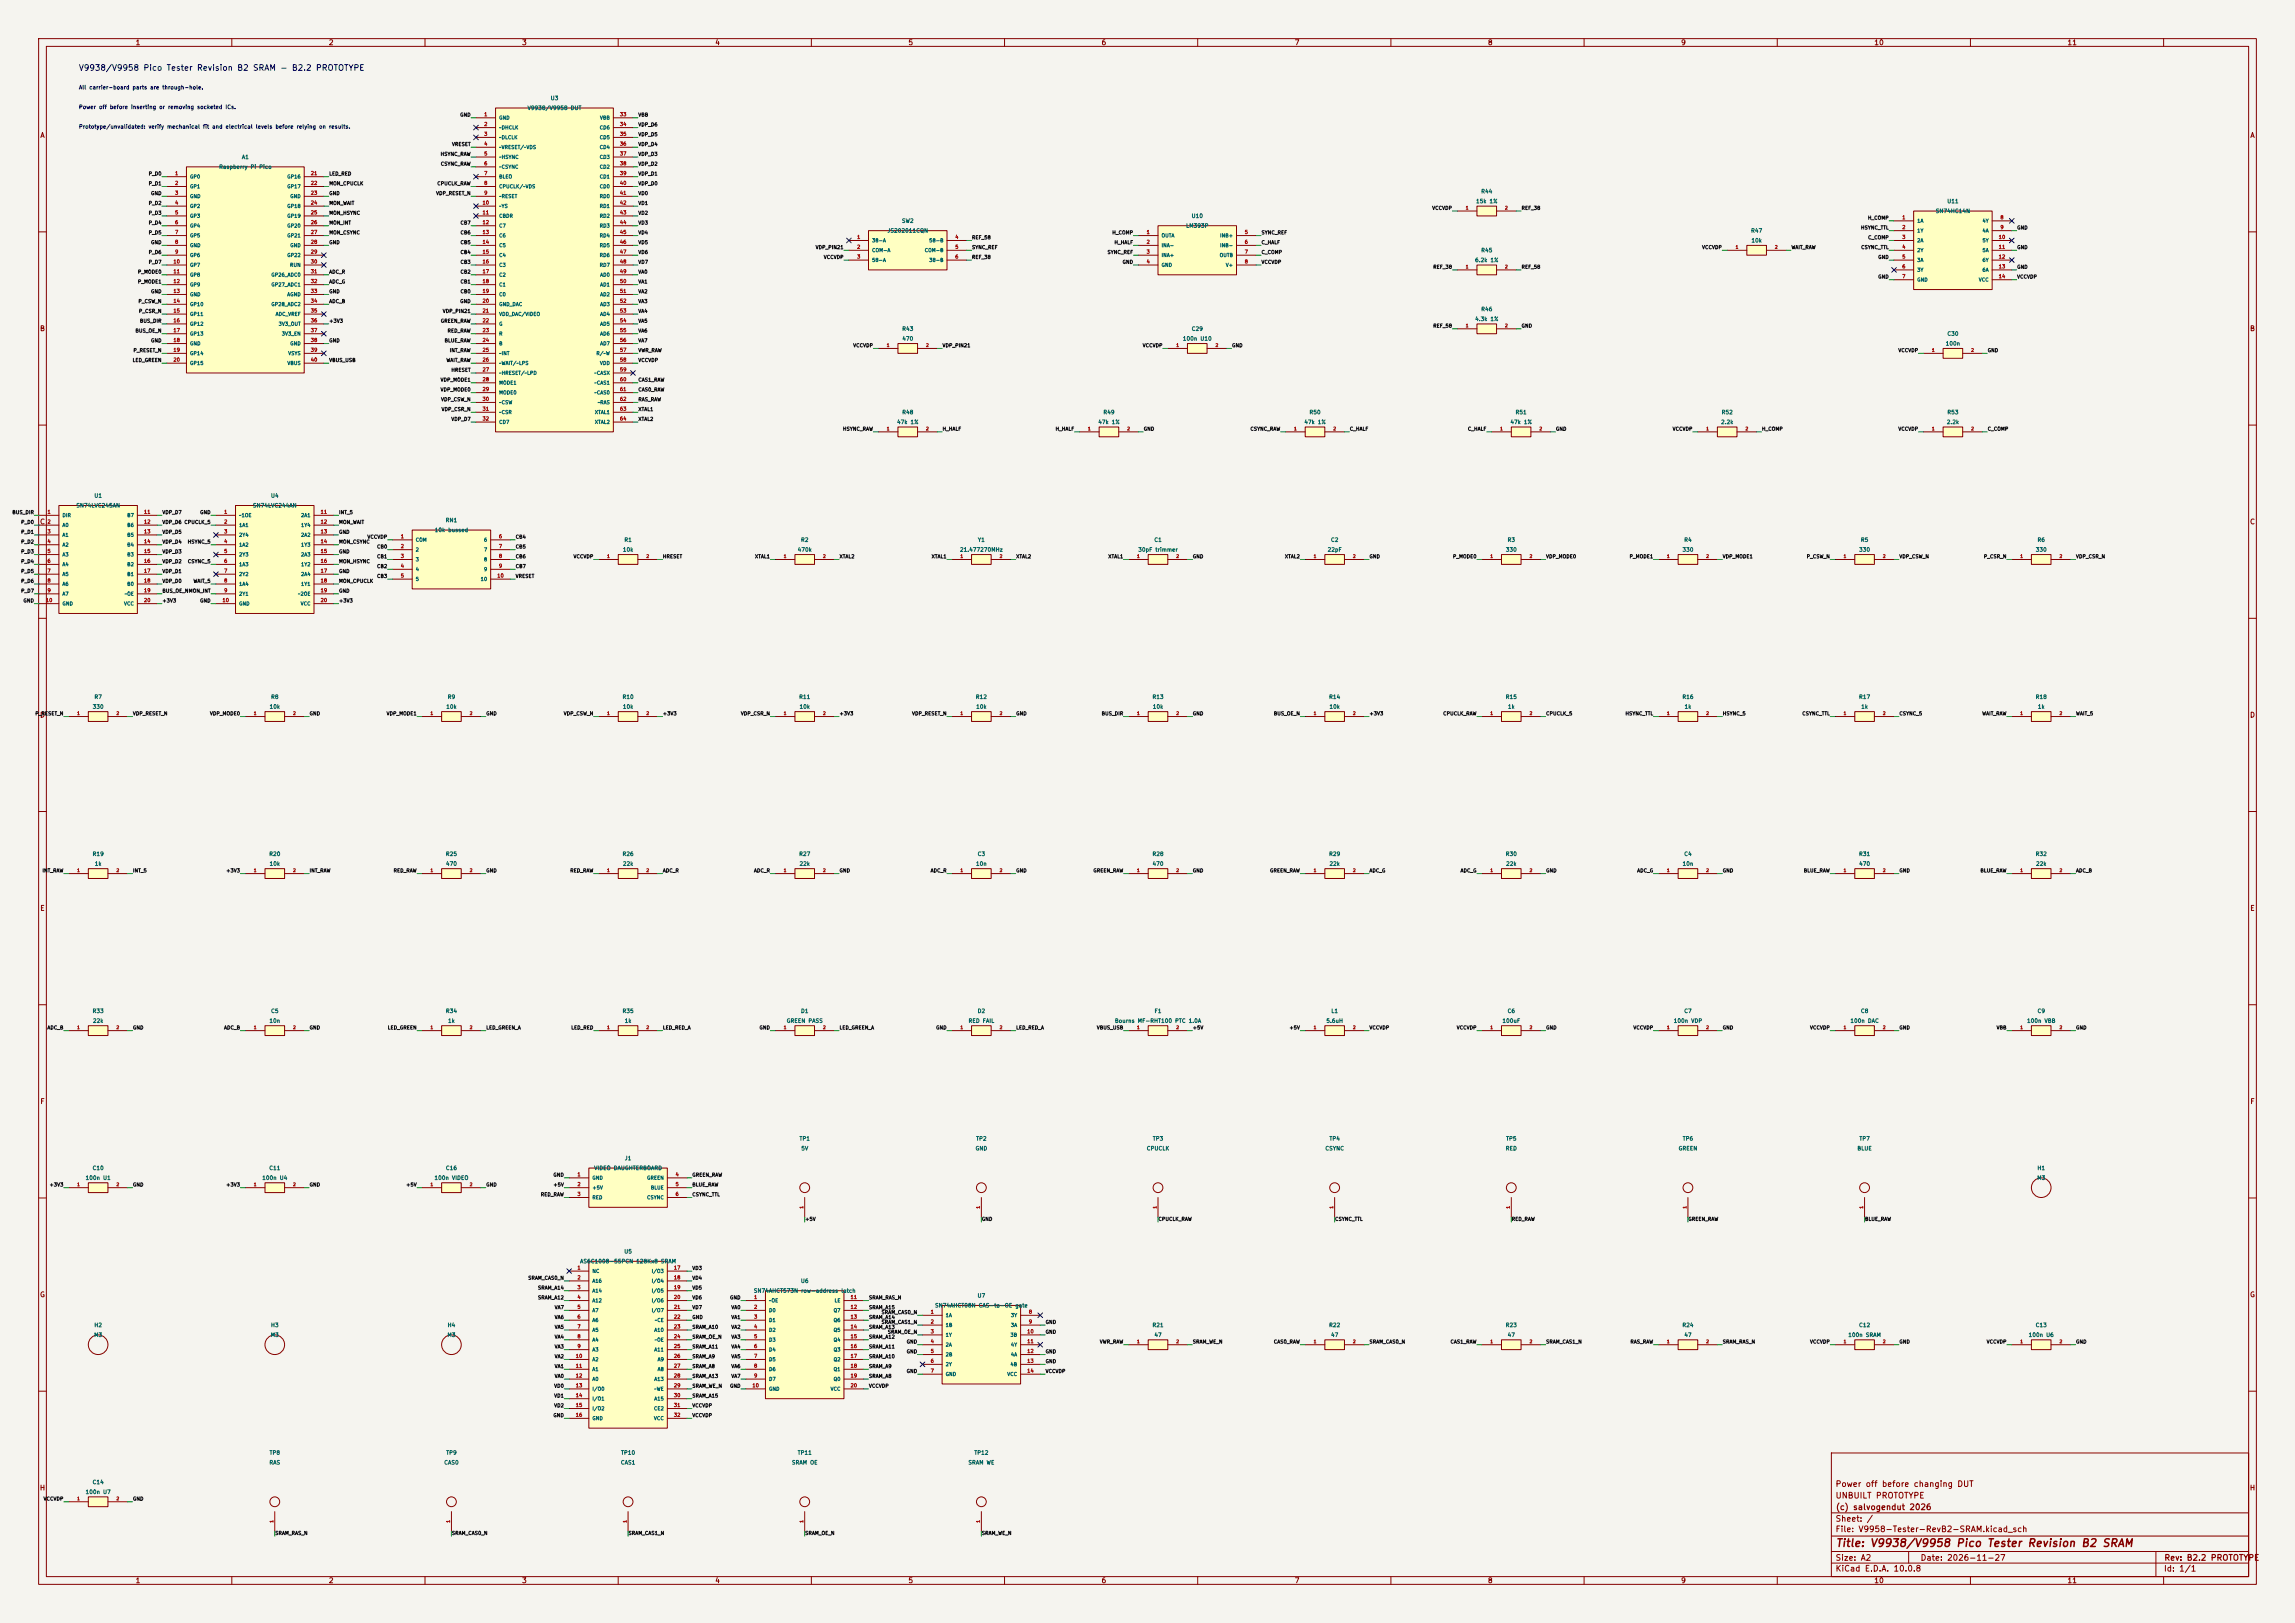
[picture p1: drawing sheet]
<svg xmlns="http://www.w3.org/2000/svg" width="594mm" height="420mm" viewBox="0 0 594 420" stroke-linecap="round" stroke-linejoin="round" font-family="sans-serif">
<defs><g id="words">
<text font-size="2" fill="#840000" x="475" y="400.8">Title: V9938/V9958 Pico Tester Revision B2 SRAM</text>
<text font-size="1.5" fill="#0000c2" x="20.3" y="18.7">V9938/V9958 Pico Tester Revision B2 SRAM - B2.2 PROTOTYPE</text>
<g font-size="1.5" fill="#840000">
<text x="475" y="388.1">UNBUILT PROTOTYPE</text>
<text x="475" y="385.1">Power off before changing DUT</text>
<text x="475" y="394.1">Sheet: /</text>
<text x="475.1" y="391.1">(c) salvogendut 2026</text>
<text x="475" y="396.8">File: V9958-Tester-RevB2-SRAM.kicad_sch</text>
<text x="475" y="407">KiCad E.D.A. 10.0.8</text>
<text x="475" y="404.2">Size: A2</text>
<text x="497" y="404.2">Date: 2026-11-27</text>
<text x="560" y="407">Id: 1/1</text>
<text x="560.1" y="404.2">Rev: B2.2 PROTOTYPE</text>
</g>
<g font-size="1.3" fill="#840000">
<text x="35" y="12">1</text>
<text x="85" y="12">2</text>
<text x="135" y="12">3</text>
<text x="185" y="12">4</text>
<text x="235" y="12">5</text>
<text x="285" y="12">6</text>
<text x="335" y="12">7</text>
<text x="385" y="12">8</text>
<text x="435" y="12">9</text>
<text x="485" y="12">10</text>
<text x="535" y="12">11</text>
<text x="10.3" y="36">A</text>
<text x="582.3" y="36">A</text>
<text x="10.2" y="86">B</text>
<text x="582.2" y="86">B</text>
<text x="10.2" y="136">C</text>
<text x="582.2" y="136">C</text>
<text x="10.2" y="186">D</text>
<text x="582.2" y="186">D</text>
<text x="10.3" y="236">E</text>
<text x="582.3" y="236">E</text>
<text x="10.3" y="286">F</text>
<text x="582.3" y="286">F</text>
<text x="10.2" y="336">G</text>
<text x="582.2" y="336">G</text>
<text x="10.2" y="386">H</text>
<text x="582.2" y="386">H</text>
<text x="35" y="410">1</text>
<text x="85" y="410">2</text>
<text x="135" y="410">3</text>
<text x="185" y="410">4</text>
<text x="235" y="410">5</text>
<text x="285" y="410">6</text>
<text x="335" y="410">7</text>
<text x="385" y="410">8</text>
<text x="435" y="410">9</text>
<text x="485" y="410">10</text>
<text x="535" y="410">11</text>
</g>
<g font-size="1" fill="#0000c2">
<text x="20.3" y="23.4">All carrier-board parts are through-hole.</text>
<text x="20.3" y="28.4">Power off before inserting or removing socketed ICs.</text>
<text x="20.3" y="33.5">Prototype/unvalidated: verify mechanical fit and electrical levels before relying on results.</text>
</g>
<g font-size="1" fill="#006464">
<text x="136.4" y="28.7">V9938/V9958 DUT</text>
<text x="142.4" y="26.2">U3</text>
<text x="62.5" y="41.4">A1</text>
<text x="56.6" y="43.9">Raspberry Pi Pico</text>
<text x="381.9" y="52.8">15k 1%</text>
<text x="383.3" y="50.3">R44</text>
<text x="503.9" y="52.8">U11</text>
<text x="233.3" y="57.9">SW2</text>
<text x="306.9" y="59.2">LM393P</text>
<text x="308.3" y="56.6">U10</text>
<text x="500.9" y="55.4">SN74HC14N</text>
<text x="229.6" y="60.4">JS202011CQN</text>
<text x="383.3" y="65.5">R45</text>
<text x="453.1" y="60.4">R47</text>
<text x="453.2" y="63">10k</text>
<text x="381.7" y="68.1">6.2k 1%</text>
<text x="381.7" y="83.3">4.3k 1%</text>
<text x="383.3" y="80.8">R46</text>
<text x="233.4" y="85.8">R43</text>
<text x="233.4" y="88.4">470</text>
<text x="306" y="88.4">100n U10</text>
<text x="308.3" y="85.8">C29</text>
<text x="503.5" y="89.7">100n</text>
<text x="503.9" y="87.1">C30</text>
<text x="233.4" y="107.4">R48</text>
<text x="285.5" y="107.4">R49</text>
<text x="338.8" y="107.4">R50</text>
<text x="392.1" y="107.4">R51</text>
<text x="445.5" y="107.4">R52</text>
<text x="503.9" y="107.4">R53</text>
<text x="232.1" y="110">47k 1%</text>
<text x="284.1" y="110">47k 1%</text>
<text x="337.5" y="110">47k 1%</text>
<text x="390.8" y="110">47k 1%</text>
<text x="445.3" y="110">2.2k</text>
<text x="503.8" y="110">2.2k</text>
<text x="19.6" y="131.6">SN74LVC245AN</text>
<text x="24.3" y="129">U1</text>
<text x="65.4" y="131.6">SN74LVC244AN</text>
<text x="70" y="129">U4</text>
<text x="112.4" y="137.9">10k bussed</text>
<text x="115.2" y="135.4">RN1</text>
<text x="161.1" y="143">10k</text>
<text x="161.5" y="140.5">R1</text>
<text x="206.3" y="143">470k</text>
<text x="207.2" y="140.5">R2</text>
<text x="248.4" y="143">21.477270MHz</text>
<text x="253" y="140.5">Y1</text>
<text x="294.5" y="143">30pF trimmer</text>
<text x="298.6" y="140.5">C1</text>
<text x="343.5" y="143">22pF</text>
<text x="344.4" y="140.5">C2</text>
<text x="389.6" y="143">330</text>
<text x="390.1" y="140.5">R3</text>
<text x="435.4" y="143">330</text>
<text x="435.8" y="140.5">R4</text>
<text x="481.1" y="143">330</text>
<text x="481.5" y="140.5">R5</text>
<text x="526.8" y="143">330</text>
<text x="527.2" y="140.5">R6</text>
<text x="23.9" y="183.6">330</text>
<text x="24.3" y="181.1">R7</text>
<text x="69.7" y="183.6">10k</text>
<text x="70" y="181.1">R8</text>
<text x="115.4" y="183.6">10k</text>
<text x="115.8" y="181.1">R9</text>
<text x="161" y="181.1">R10</text>
<text x="161.1" y="183.6">10k</text>
<text x="206.7" y="181.1">R11</text>
<text x="206.8" y="183.6">10k</text>
<text x="252.4" y="181.1">R12</text>
<text x="252.5" y="183.6">10k</text>
<text x="298.2" y="181.1">R13</text>
<text x="298.3" y="183.6">10k</text>
<text x="343.9" y="181.1">R14</text>
<text x="344" y="183.6">10k</text>
<text x="389.6" y="181.1">R15</text>
<text x="390.2" y="183.6">1k</text>
<text x="435.3" y="181.1">R16</text>
<text x="435.9" y="183.6">1k</text>
<text x="481" y="181.1">R17</text>
<text x="481.6" y="183.6">1k</text>
<text x="526.8" y="181.1">R18</text>
<text x="527.3" y="183.6">1k</text>
<text x="23.8" y="221.7">R19</text>
<text x="69.6" y="221.7">R20</text>
<text x="115.3" y="221.7">R25</text>
<text x="161" y="221.7">R26</text>
<text x="206.7" y="221.7">R27</text>
<text x="252.9" y="221.7">C3</text>
<text x="298.2" y="221.7">R28</text>
<text x="343.9" y="221.7">R29</text>
<text x="389.6" y="221.7">R30</text>
<text x="435.8" y="221.7">C4</text>
<text x="481" y="221.7">R31</text>
<text x="526.8" y="221.7">R32</text>
<text x="24.4" y="224.3">1k</text>
<text x="69.7" y="224.3">10k</text>
<text x="115.3" y="224.3">470</text>
<text x="161.1" y="224.3">22k</text>
<text x="206.8" y="224.3">22k</text>
<text x="252.5" y="224.3">10n</text>
<text x="298.2" y="224.3">470</text>
<text x="344" y="224.3">22k</text>
<text x="389.7" y="224.3">22k</text>
<text x="435.4" y="224.3">10n</text>
<text x="481.1" y="224.3">470</text>
<text x="526.9" y="224.3">22k</text>
<text x="23.8" y="262.4">R33</text>
<text x="70" y="262.4">C5</text>
<text x="115.3" y="262.4">R34</text>
<text x="161" y="262.4">R35</text>
<text x="207.2" y="262.4">D1</text>
<text x="252.9" y="262.4">D2</text>
<text x="298.7" y="262.4">F1</text>
<text x="344.5" y="262.4">L1</text>
<text x="390.1" y="262.4">C6</text>
<text x="435.8" y="262.4">C7</text>
<text x="481.5" y="262.4">C8</text>
<text x="527.2" y="262.4">C9</text>
<text x="23.9" y="264.9">22k</text>
<text x="69.6" y="264.9">10n</text>
<text x="115.9" y="264.9">1k</text>
<text x="161.6" y="264.9">1k</text>
<text x="203.5" y="264.9">GREEN PASS</text>
<text x="250.6" y="264.9">RED FAIL</text>
<text x="288.5" y="264.9">Bourns MF-RHT100 PTC 1.0A</text>
<text x="343.2" y="264.9">5.6uH</text>
<text x="388.8" y="264.9">100uF</text>
<text x="433.1" y="264.9">100n VDP</text>
<text x="478.8" y="264.9">100n DAC</text>
<text x="524.5" y="264.9">100n VBB</text>
<text x="206.8" y="295.4">TP1</text>
<text x="207.3" y="297.9">5V</text>
<text x="252.4" y="297.9">GND</text>
<text x="252.5" y="295.4">TP2</text>
<text x="296.7" y="297.9">CPUCLK</text>
<text x="298.3" y="295.4">TP3</text>
<text x="342.9" y="297.9">CSYNC</text>
<text x="344" y="295.4">TP4</text>
<text x="389.6" y="297.9">RED</text>
<text x="389.7" y="295.4">TP5</text>
<text x="434.4" y="297.9">GREEN</text>
<text x="435.4" y="295.4">TP6</text>
<text x="480.6" y="297.9">BLUE</text>
<text x="481.1" y="295.4">TP7</text>
<text x="22" y="305.6">100n U1</text>
<text x="23.8" y="303">C10</text>
<text x="67.8" y="305.6">100n U4</text>
<text x="69.6" y="303">C11</text>
<text x="112.3" y="305.6">100n VIDEO</text>
<text x="115.3" y="303">C16</text>
<text x="153.7" y="303">VIDEO DAUGHTERBOARD</text>
<text x="161.6" y="300.5">J1</text>
<text x="527.2" y="305.6">M3</text>
<text x="527.2" y="303">H1</text>
<text x="150" y="327.1">AS6C1008-55PCN 128Kx8 SRAM</text>
<text x="161.5" y="324.6">U5</text>
<text x="195" y="334.8">SN74AHCT573N row-address latch</text>
<text x="207.2" y="332.2">U6</text>
<text x="241.9" y="338.6">SN74AHCT08N CAS-to-OE gate</text>
<text x="252.9" y="336">U7</text>
<text x="24.3" y="346.2">M3</text>
<text x="24.3" y="343.7">H2</text>
<text x="70" y="346.2">M3</text>
<text x="70" y="343.7">H3</text>
<text x="115.7" y="346.2">M3</text>
<text x="115.7" y="343.7">H4</text>
<text x="298.2" y="343.7">R21</text>
<text x="298.7" y="346.2">47</text>
<text x="343.9" y="343.7">R22</text>
<text x="344.4" y="346.2">47</text>
<text x="389.6" y="343.7">R23</text>
<text x="390.1" y="346.2">47</text>
<text x="435.3" y="343.7">R24</text>
<text x="435.8" y="346.2">47</text>
<text x="478.3" y="346.2">100n SRAM</text>
<text x="481" y="343.7">C12</text>
<text x="525" y="346.2">100n U6</text>
<text x="526.8" y="343.7">C13</text>
<text x="69.7" y="376.7">TP8</text>
<text x="115.4" y="376.7">TP9</text>
<text x="160.6" y="376.7">TP10</text>
<text x="206.3" y="376.7">TP11</text>
<text x="252.1" y="376.7">TP12</text>
<text x="69.6" y="379.2">RAS</text>
<text x="114.9" y="379.2">CAS0</text>
<text x="160.6" y="379.2">CAS1</text>
<text x="204.8" y="379.2">SRAM OE</text>
<text x="250.5" y="379.2">SRAM WE</text>
<text x="22" y="386.8">100n U7</text>
<text x="23.8" y="384.3">C14</text>
</g>
<g font-size=".9" fill="#0f0f0f">
<text x="119" y="30.4">GND</text>
<text x="165.1" y="35.5">VDP_D5</text>
<text x="165.1" y="32.9">VDP_D6</text>
<text x="165.1" y="30.4">VBB</text>
<text x="113.9" y="40.5">HSYNC_RAW</text>
<text x="116.9" y="38">VRESET</text>
<text x="165.1" y="38">VDP_D4</text>
<text x="165.1" y="40.5">VDP_D3</text>
<text x="38.4" y="45.6">P_D0</text>
<text x="85.1" y="45.6">LED_RED</text>
<text x="114" y="43.1">CSYNC_RAW</text>
<text x="165.1" y="45.6">VDP_D1</text>
<text x="165.1" y="43.1">VDP_D2</text>
<text x="38.4" y="53.2">P_D2</text>
<text x="38.4" y="48.2">P_D1</text>
<text x="39" y="50.7">GND</text>
<text x="85.1" y="50.7">GND</text>
<text x="85.1" y="53.2">MON_WAIT</text>
<text x="85.1" y="48.2">MON_CPUCLK</text>
<text x="112.8" y="50.7">VDP_RESET_N</text>
<text x="113.1" y="48.2">CPUCLK_RAW</text>
<text x="165.1" y="53.2">VD1</text>
<text x="165.1" y="50.7">VD0</text>
<text x="165.1" y="48.2">VDP_D0</text>
<text x="38.4" y="55.8">P_D3</text>
<text x="38.4" y="58.3">P_D4</text>
<text x="85.1" y="55.8">MON_HSYNC</text>
<text x="85.1" y="58.3">MON_INT</text>
<text x="119.1" y="58.3">CB7</text>
<text x="165.1" y="58.3">VD3</text>
<text x="165.1" y="55.8">VD2</text>
<text x="370.6" y="54.5">VCCVDP</text>
<text x="393.7" y="54.5">REF_38</text>
<text x="481.6" y="59.6">HSYNC_TTL</text>
<text x="483.4" y="57.1">H_COMP</text>
<text x="522" y="59.6">GND</text>
<text x="38.4" y="65.9">P_D6</text>
<text x="38.4" y="60.9">P_D5</text>
<text x="39" y="63.4">GND</text>
<text x="85.1" y="63.4">GND</text>
<text x="85.1" y="60.9">MON_CSYNC</text>
<text x="119.1" y="60.9">CB6</text>
<text x="119.1" y="63.4">CB5</text>
<text x="119.1" y="65.9">CB4</text>
<text x="165.1" y="63.4">VD5</text>
<text x="165.1" y="65.9">VD6</text>
<text x="165.1" y="60.9">VD4</text>
<text x="211" y="64.7">VDP_PIN21</text>
<text x="251.5" y="64.7">SYNC_REF</text>
<text x="251.5" y="62.1">REF_58</text>
<text x="286.5" y="65.9">SYNC_REF</text>
<text x="287.8" y="60.9">H_COMP</text>
<text x="288.3" y="63.4">H_HALF</text>
<text x="326.4" y="60.9">SYNC_REF</text>
<text x="326.4" y="65.9">C_COMP</text>
<text x="326.4" y="63.4">C_HALF</text>
<text x="440.4" y="64.7">VCCVDP</text>
<text x="463.6" y="64.7">WAIT_RAW</text>
<text x="481.6" y="64.7">CSYNC_TTL</text>
<text x="483.4" y="62.1">C_COMP</text>
<text x="522" y="64.7">GND</text>
<text x="35.6" y="71">P_MODE0</text>
<text x="38.4" y="68.5">P_D7</text>
<text x="85.1" y="71">ADC_R</text>
<text x="119.1" y="68.5">CB3</text>
<text x="119.1" y="71">CB2</text>
<text x="165.1" y="71">VA0</text>
<text x="165.1" y="68.5">VD7</text>
<text x="213.1" y="67.2">VCCVDP</text>
<text x="251.5" y="67.2">REF_38</text>
<text x="290.4" y="68.5">GND</text>
<text x="326.4" y="68.5">VCCVDP</text>
<text x="370.8" y="69.8">REF_38</text>
<text x="393.7" y="69.8">REF_58</text>
<text x="486" y="67.2">GND</text>
<text x="522" y="69.8">GND</text>
<text x="35.6" y="73.6">P_MODE1</text>
<text x="39" y="76.1">GND</text>
<text x="85.1" y="73.6">ADC_G</text>
<text x="85.1" y="76.1">GND</text>
<text x="119.1" y="73.6">CB1</text>
<text x="119.1" y="76.1">CB0</text>
<text x="165.1" y="76.1">VA2</text>
<text x="165.1" y="73.6">VA1</text>
<text x="486" y="72.3">GND</text>
<text x="522" y="72.3">VCCVDP</text>
<text x="35.7" y="78.6">P_CSW_N</text>
<text x="35.8" y="81.2">P_CSR_N</text>
<text x="36.1" y="83.7">BUS_DIR</text>
<text x="85.1" y="78.6">ADC_B</text>
<text x="85.1" y="83.7">+3V3</text>
<text x="114" y="83.7">GREEN_RAW</text>
<text x="114.5" y="81.2">VDP_PIN21</text>
<text x="119" y="78.6">GND</text>
<text x="165.1" y="83.7">VA5</text>
<text x="165.1" y="81.2">VA4</text>
<text x="165.1" y="78.6">VA3</text>
<text x="34.9" y="86.3">BUS_OE_N</text>
<text x="39" y="88.8">GND</text>
<text x="85.1" y="88.8">GND</text>
<text x="115" y="88.8">BLUE_RAW</text>
<text x="115.7" y="86.3">RED_RAW</text>
<text x="165.1" y="86.3">VA6</text>
<text x="165.1" y="88.8">VA7</text>
<text x="370.8" y="85">REF_58</text>
<text x="393.7" y="85">GND</text>
<text x="34.2" y="93.9">LED_GREEN</text>
<text x="34.4" y="91.3">P_RESET_N</text>
<text x="85.1" y="93.9">VBUS_USB</text>
<text x="115.4" y="93.9">WAIT_RAW</text>
<text x="116.3" y="91.3">INT_RAW</text>
<text x="165.1" y="93.9">VCCVDP</text>
<text x="165.1" y="91.3">VWR_RAW</text>
<text x="220.7" y="90.1">VCCVDP</text>
<text x="243.9" y="90.1">VDP_PIN21</text>
<text x="295.7" y="90.1">VCCVDP</text>
<text x="318.8" y="90.1">GND</text>
<text x="491.2" y="91.3">VCCVDP</text>
<text x="514.4" y="91.3">GND</text>
<text x="113.9" y="99">VDP_MODE1</text>
<text x="113.9" y="101.5">VDP_MODE0</text>
<text x="116.7" y="96.4">HRESET</text>
<text x="165.1" y="101.5">CAS0_RAW</text>
<text x="165.1" y="99">CAS1_RAW</text>
<text x="114.1" y="104">VDP_CSW_N</text>
<text x="114.2" y="106.6">VDP_CSR_N</text>
<text x="165.1" y="104">RAS_RAW</text>
<text x="165.1" y="106.6">XTAL1</text>
<text x="116.7" y="109.1">VDP_D7</text>
<text x="165.1" y="109.1">XTAL2</text>
<text x="218.1" y="111.7">HSYNC_RAW</text>
<text x="243.9" y="111.7">H_HALF</text>
<text x="273.1" y="111.7">H_HALF</text>
<text x="295.9" y="111.7">GND</text>
<text x="323.5" y="111.7">CSYNC_RAW</text>
<text x="349.3" y="111.7">C_HALF</text>
<text x="379.8" y="111.7">C_HALF</text>
<text x="402.6" y="111.7">GND</text>
<text x="432.8" y="111.7">VCCVDP</text>
<text x="455.9" y="111.7">H_COMP</text>
<text x="491.2" y="111.7">VCCVDP</text>
<text x="514.4" y="111.7">C_COMP</text>
<text x="3.1" y="133.3">BUS_DIR</text>
<text x="5.4" y="135.8">P_D0</text>
<text x="41.9" y="135.8">VDP_D6 CPUCLK_5</text>
<text x="41.9" y="133.3">VDP_D7</text>
<text x="51.7" y="133.3">GND</text>
<text x="87.6" y="135.8">MON_WAIT</text>
<text x="87.6" y="133.3">INT_5</text>
<text x="5.4" y="140.9">P_D2</text>
<text x="5.4" y="138.3">P_D1</text>
<text x="5.4" y="143.4">P_D3</text>
<text x="41.9" y="138.3">VDP_D5</text>
<text x="41.9" y="140.9">VDP_D4</text>
<text x="41.9" y="143.4">VDP_D3</text>
<text x="48.5" y="140.9">HSYNC_5</text>
<text x="87.6" y="143.4">GND</text>
<text x="87.6" y="140.9">MON_CSYNC</text>
<text x="87.6" y="138.3">GND</text>
<text x="95" y="139.6">VCCVDP</text>
<text x="97.5" y="142.1">CB0</text>
<text x="133.4" y="142.1">CB5</text>
<text x="133.4" y="139.6">CB4</text>
<text x="5.4" y="146">P_D4</text>
<text x="5.4" y="148.5">P_D5</text>
<text x="41.9" y="148.5">VDP_D1</text>
<text x="41.9" y="146">VDP_D2</text>
<text x="48.5" y="146">CSYNC_5</text>
<text x="87.6" y="148.5">GND</text>
<text x="87.6" y="146">MON_HSYNC</text>
<text x="97.5" y="149.8">CB3</text>
<text x="97.5" y="147.2">CB2</text>
<text x="97.5" y="144.7">CB1</text>
<text x="133.4" y="149.8">VRESET</text>
<text x="133.4" y="147.2">CB7</text>
<text x="133.4" y="144.7">CB6</text>
<text x="148.3" y="144.7">VCCVDP</text>
<text x="171.5" y="144.7">HRESET</text>
<text x="195.3" y="144.7">XTAL1</text>
<text x="217.2" y="144.7">XTAL2</text>
<text x="241" y="144.7">XTAL1</text>
<text x="262.9" y="144.7">XTAL2</text>
<text x="286.7" y="144.7">XTAL1</text>
<text x="308.6" y="144.7">GND</text>
<text x="332.5" y="144.7">XTAL2</text>
<text x="354.3" y="144.7">GND</text>
<text x="376" y="144.7">P_MODE0</text>
<text x="400.1" y="144.7">VDP_MODE0</text>
<text x="421.7" y="144.7">P_MODE1</text>
<text x="445.8" y="144.7">VDP_MODE1</text>
<text x="467.5" y="144.7">P_CSW_N</text>
<text x="491.5" y="144.7">VDP_CSW_N</text>
<text x="513.4" y="144.7">P_CSR_N</text>
<text x="537.2" y="144.7">VDP_CSR_N</text>
<text x="5.4" y="153.6">P_D7</text>
<text x="5.4" y="151">P_D6</text>
<text x="41.9" y="153.6">BUS_OE_NMON_INT</text>
<text x="41.9" y="151">VDP_D0</text>
<text x="50" y="151">WAIT_5</text>
<text x="87.6" y="153.6">GND</text>
<text x="87.6" y="151">MON_CPUCLK</text>
<text x="6" y="156.1">GND</text>
<text x="41.9" y="156.1">+3V3</text>
<text x="51.7" y="156.1">GND</text>
<text x="87.6" y="156.1">+3V3</text>
<text x="9" y="185.3">P_RESET_N</text>
<text x="34.3" y="185.3">VDP_RESET_N</text>
<text x="54.2" y="185.3">VDP_MODE0</text>
<text x="80" y="185.3">GND</text>
<text x="100" y="185.3">VDP_MODE1</text>
<text x="125.7" y="185.3">GND</text>
<text x="145.8" y="185.3">VDP_CSW_N</text>
<text x="171.5" y="185.3">+3V3</text>
<text x="191.7" y="185.3">VDP_CSR_N</text>
<text x="217.2" y="185.3">+3V3</text>
<text x="236" y="185.3">VDP_RESET_N</text>
<text x="262.9" y="185.3">GND</text>
<text x="285" y="185.3">BUS_DIR</text>
<text x="308.6" y="185.3">GND</text>
<text x="329.6" y="185.3">BUS_OE_N</text>
<text x="354.3" y="185.3">+3V3</text>
<text x="373.4" y="185.3">CPUCLK_RAW</text>
<text x="400.1" y="185.3">CPUCLK_5</text>
<text x="420.6" y="185.3">HSYNC_TTL</text>
<text x="445.8" y="185.3">HSYNC_5</text>
<text x="466.4" y="185.3">CSYNC_TTL</text>
<text x="491.5" y="185.3">CSYNC_5</text>
<text x="512.9" y="185.3">WAIT_RAW</text>
<text x="537.2" y="185.3">WAIT_5</text>
<text x="10.9" y="226">INT_RAW</text>
<text x="34.3" y="226">INT_5</text>
<text x="58.4" y="226">+3V3</text>
<text x="80" y="226">INT_RAW</text>
<text x="101.8" y="226">RED_RAW</text>
<text x="125.7" y="226">GND</text>
<text x="147.5" y="226">RED_RAW</text>
<text x="171.5" y="226">ADC_R</text>
<text x="195" y="226">ADC_R</text>
<text x="217.2" y="226">GND</text>
<text x="240.8" y="226">ADC_R</text>
<text x="262.9" y="226">GND</text>
<text x="282.9" y="226">GREEN_RAW</text>
<text x="308.6" y="226">GND</text>
<text x="328.6" y="226">GREEN_RAW</text>
<text x="354.3" y="226">ADC_G</text>
<text x="377.9" y="226">ADC_G</text>
<text x="400.1" y="226">GND</text>
<text x="423.6" y="226">ADC_G</text>
<text x="445.8" y="226">GND</text>
<text x="466.7" y="226">BLUE_RAW</text>
<text x="491.5" y="226">GND</text>
<text x="512.5" y="226">BLUE_RAW</text>
<text x="537.2" y="226">ADC_B</text>
<text x="12.2" y="266.6">ADC_B</text>
<text x="34.3" y="266.6">GND</text>
<text x="57.9" y="266.6">ADC_B</text>
<text x="80" y="266.6">GND</text>
<text x="100.3" y="266.6">LED_GREEN</text>
<text x="125.7" y="266.6">LED_GREEN_A</text>
<text x="147.7" y="266.6">LED_RED</text>
<text x="171.5" y="266.6">LED_RED_A</text>
<text x="196.5" y="266.6">GND</text>
<text x="217.2" y="266.6">LED_GREEN_A</text>
<text x="242.2" y="266.6">GND</text>
<text x="262.9" y="266.6">LED_RED_A</text>
<text x="283.8" y="266.6">VBUS_USB</text>
<text x="308.6" y="266.6">+5V</text>
<text x="333.6" y="266.6">+5V</text>
<text x="354.3" y="266.6">VCCVDP</text>
<text x="376.9" y="266.6">VCCVDP</text>
<text x="400.1" y="266.6">GND</text>
<text x="422.7" y="266.6">VCCVDP</text>
<text x="445.8" y="266.6">GND</text>
<text x="468.4" y="266.6">VCCVDP</text>
<text x="491.5" y="266.6">GND</text>
<text x="516.7" y="266.6">VBB</text>
<text x="537.2" y="266.6">GND</text>
<text x="143.1" y="304.7">GND</text>
<text x="179.1" y="304.7">GREEN_RAW</text>
<text x="12.7" y="307.2">+3V3</text>
<text x="34.3" y="307.2">GND</text>
<text x="58.4" y="307.2">+3V3</text>
<text x="80" y="307.2">GND</text>
<text x="105" y="307.2">+5V</text>
<text x="125.7" y="307.2">GND</text>
<text x="139.9" y="309.8">RED_RAW</text>
<text x="143.1" y="307.2">+5V</text>
<text x="179.1" y="307.2">BLUE_RAW</text>
<text x="179.1" y="309.8">CSYNC_TTL</text>
<text x="208.3" y="316.1">+5V</text>
<text x="254" y="316.1">GND</text>
<text x="299.7" y="316.1">CPUCLK_RAW</text>
<text x="345.5" y="316.1">CSYNC_TTL</text>
<text x="391.2" y="316.1">RED_RAW</text>
<text x="436.9" y="316.1">GREEN_RAW</text>
<text x="482.6" y="316.1">BLUE_RAW</text>
<text x="179.1" y="328.8">VD3</text>
<text x="136.6" y="331.4">SRAM_CAS0_N</text>
<text x="139.1" y="333.9">SRAM_A14</text>
<text x="179.1" y="333.9">VD5</text>
<text x="179.1" y="331.4">VD4</text>
<text x="139.1" y="336.5">SRAM_A12</text>
<text x="143.5" y="339">VA7</text>
<text x="143.5" y="341.5">VA6</text>
<text x="179.1" y="336.5">VD6</text>
<text x="179.1" y="339">VD7</text>
<text x="179.1" y="341.5">GND</text>
<text x="188.8" y="336.5">GND</text>
<text x="189.2" y="341.5">VA1</text>
<text x="189.2" y="339">VA0</text>
<text x="224.8" y="341.5">SRAM_A14</text>
<text x="224.8" y="336.5">SRAM_RAS_N</text>
<text x="224.8" y="339">SRAM_A15</text>
<text x="228" y="340.3">SRAM_CAS0_N</text>
<text x="143.5" y="346.6">VA4</text>
<text x="143.5" y="344.1">VA5</text>
<text x="179.1" y="346.6">SRAM_OE_N</text>
<text x="179.1" y="344.1">SRAM_A10</text>
<text x="189.2" y="346.6">VA3</text>
<text x="189.2" y="344.1">VA2</text>
<text x="224.8" y="344.1">SRAM_A13</text>
<text x="224.8" y="346.6">SRAM_A12</text>
<text x="228" y="342.8">SRAM_CAS1_N</text>
<text x="229.7" y="345.3">SRAM_OE_N</text>
<text x="234.6" y="347.9">GND</text>
<text x="270.5" y="342.8">GND</text>
<text x="270.5" y="345.3">GND</text>
<text x="284.6" y="347.9">VWR_RAW</text>
<text x="308.6" y="347.9">SRAM_WE_N</text>
<text x="329.6" y="347.9">CAS0_RAW</text>
<text x="354.3" y="347.9">SRAM_CAS0_N</text>
<text x="375.3" y="347.9">CAS1_RAW</text>
<text x="400.1" y="347.9">SRAM_CAS1_N</text>
<text x="421.9" y="347.9">RAS_RAW</text>
<text x="445.8" y="347.9">SRAM_RAS_N</text>
<text x="468.4" y="347.9">VCCVDP</text>
<text x="491.5" y="347.9">GND</text>
<text x="514.1" y="347.9">VCCVDP</text>
<text x="537.2" y="347.9">GND</text>
<text x="143.5" y="351.7">VA2</text>
<text x="143.5" y="349.2">VA3</text>
<text x="179.1" y="351.7">SRAM_A9</text>
<text x="179.1" y="349.2">SRAM_A11</text>
<text x="189.2" y="351.7">VA5</text>
<text x="189.2" y="349.2">VA4</text>
<text x="224.8" y="351.7">SRAM_A10</text>
<text x="224.8" y="349.2">SRAM_A11</text>
<text x="234.6" y="350.4">GND</text>
<text x="270.5" y="353">GND</text>
<text x="270.5" y="350.4">GND</text>
<text x="143.3" y="359.3">VD0</text>
<text x="143.5" y="356.8">VA0</text>
<text x="143.5" y="354.2">VA1</text>
<text x="179.1" y="359.3">SRAM_WE_N</text>
<text x="179.1" y="356.8">SRAM_A13</text>
<text x="179.1" y="354.2">SRAM_A8</text>
<text x="188.8" y="359.3">GND</text>
<text x="189.2" y="354.2">VA6</text>
<text x="189.2" y="356.8">VA7</text>
<text x="224.8" y="359.3">VCCVDP</text>
<text x="224.8" y="356.8">SRAM_A8</text>
<text x="224.8" y="354.2">SRAM_A9</text>
<text x="234.6" y="355.5">GND</text>
<text x="270.5" y="355.5">VCCVDP</text>
<text x="143.3" y="364.4">VD2</text>
<text x="143.3" y="361.9">VD1</text>
<text x="179.1" y="364.4">VCCVDP</text>
<text x="179.1" y="361.9">SRAM_A15</text>
<text x="143.1" y="366.9">GND</text>
<text x="179.1" y="366.9">VCCVDP</text>
<text x="11.2" y="388.5">VCCVDP</text>
<text x="34.3" y="388.5">GND</text>
<text x="71.1" y="397.4">SRAM_RAS_N</text>
<text x="116.9" y="397.4">SRAM_CAS0_N</text>
<text x="162.6" y="397.4">SRAM_CAS1_N</text>
<text x="208.3" y="397.4">SRAM_OE_N</text>
<text x="254" y="397.4">SRAM_WE_N</text>
</g>
<g font-size=".9" fill="#a90000">
<text x="125.2" y="30.3">1</text>
<text x="125.2" y="32.8">2</text>
<text x="125.2" y="35.4">3</text>
<text x="160.3" y="30.3">33</text>
<text x="160.3" y="32.8">34</text>
<text x="160.3" y="35.4">35</text>
<text x="125.2" y="37.9">4</text>
<text x="125.2" y="40.4">5</text>
<text x="160.3" y="37.9">36</text>
<text x="160.3" y="40.4">37</text>
<text x="45.2" y="45.5">1</text>
<text x="80.3" y="45.5">21</text>
<text x="125.2" y="43">6</text>
<text x="125.2" y="45.5">7</text>
<text x="160.3" y="43">38</text>
<text x="160.3" y="45.5">39</text>
<text x="45.2" y="48.1">2</text>
<text x="45.2" y="50.6">3</text>
<text x="45.2" y="53.1">4</text>
<text x="80.3" y="48.1">22</text>
<text x="80.3" y="50.6">23</text>
<text x="80.3" y="53.1">24</text>
<text x="124.8" y="53.1">10</text>
<text x="125.2" y="48.1">8</text>
<text x="125.2" y="50.6">9</text>
<text x="160.3" y="48.1">40</text>
<text x="160.3" y="50.6">41</text>
<text x="160.3" y="53.1">42</text>
<text x="45.2" y="55.7">5</text>
<text x="45.2" y="58.2">6</text>
<text x="80.3" y="55.7">25</text>
<text x="80.3" y="58.2">26</text>
<text x="124.8" y="55.7">11</text>
<text x="124.8" y="58.2">12</text>
<text x="160.3" y="55.7">43</text>
<text x="160.3" y="58.2">44</text>
<text x="492.2" y="56.9">1</text>
<text x="492.2" y="59.5">2</text>
<text x="517.6" y="56.9">8</text>
<text x="517.6" y="59.5">9</text>
<text x="45.2" y="60.8">7</text>
<text x="45.2" y="63.3">8</text>
<text x="45.2" y="65.8">9</text>
<text x="80.3" y="60.8">27</text>
<text x="80.3" y="63.3">28</text>
<text x="80.3" y="65.8">29</text>
<text x="124.8" y="60.8">13</text>
<text x="124.8" y="63.3">14</text>
<text x="124.8" y="65.8">15</text>
<text x="160.3" y="60.8">45</text>
<text x="160.3" y="63.3">46</text>
<text x="160.3" y="65.8">47</text>
<text x="221.7" y="62">1</text>
<text x="221.7" y="64.6">2</text>
<text x="247.1" y="62">4</text>
<text x="247.1" y="64.6">5</text>
<text x="296.7" y="60.8">1</text>
<text x="296.7" y="63.3">2</text>
<text x="296.7" y="65.8">3</text>
<text x="322.1" y="60.8">5</text>
<text x="322.1" y="63.3">6</text>
<text x="322.1" y="65.8">7</text>
<text x="492.2" y="62">3</text>
<text x="492.2" y="64.6">4</text>
<text x="517.2" y="62">10</text>
<text x="517.2" y="64.6">11</text>
<text x="44.8" y="68.4">10</text>
<text x="44.8" y="70.9">11</text>
<text x="80.3" y="68.4">30</text>
<text x="80.3" y="70.9">31</text>
<text x="124.8" y="68.4">16</text>
<text x="124.8" y="70.9">17</text>
<text x="160.3" y="68.4">48</text>
<text x="160.3" y="70.9">49</text>
<text x="221.7" y="67.1">3</text>
<text x="247.1" y="67.1">6</text>
<text x="296.7" y="68.4">4</text>
<text x="322.1" y="68.4">8</text>
<text x="492.2" y="67.1">5</text>
<text x="492.2" y="69.6">6</text>
<text x="517.2" y="67.1">12</text>
<text x="517.2" y="69.6">13</text>
<text x="44.8" y="73.5">12</text>
<text x="44.8" y="76">13</text>
<text x="80.3" y="73.5">32</text>
<text x="80.3" y="76">33</text>
<text x="124.8" y="73.5">18</text>
<text x="124.8" y="76">19</text>
<text x="160.3" y="73.5">50</text>
<text x="160.3" y="76">51</text>
<text x="492.2" y="72.2">7</text>
<text x="517.2" y="72.2">14</text>
<text x="44.8" y="78.5">14</text>
<text x="44.8" y="81.1">15</text>
<text x="44.8" y="83.6">16</text>
<text x="80.3" y="78.5">34</text>
<text x="80.3" y="81.1">35</text>
<text x="80.3" y="83.6">36</text>
<text x="124.8" y="78.5">20</text>
<text x="124.8" y="81.1">21</text>
<text x="124.8" y="83.6">22</text>
<text x="160.3" y="78.5">52</text>
<text x="160.3" y="81.1">53</text>
<text x="160.3" y="83.6">54</text>
<text x="44.8" y="86.2">17</text>
<text x="44.8" y="88.7">18</text>
<text x="80.3" y="86.2">37</text>
<text x="80.3" y="88.7">38</text>
<text x="124.8" y="86.2">23</text>
<text x="124.8" y="88.7">24</text>
<text x="160.3" y="86.2">55</text>
<text x="160.3" y="88.7">56</text>
<text x="44.8" y="91.2">19</text>
<text x="44.8" y="93.8">20</text>
<text x="80.3" y="91.2">39</text>
<text x="80.3" y="93.8">40</text>
<text x="124.8" y="91.2">25</text>
<text x="124.8" y="93.8">26</text>
<text x="160.3" y="91.2">57</text>
<text x="160.3" y="93.8">58</text>
<text x="124.8" y="96.3">27</text>
<text x="124.8" y="98.9">28</text>
<text x="124.8" y="101.4">29</text>
<text x="160.3" y="96.3">59</text>
<text x="160.3" y="98.9">60</text>
<text x="160.3" y="101.4">61</text>
<text x="124.8" y="103.9">30</text>
<text x="124.8" y="106.5">31</text>
<text x="160.3" y="103.9">62</text>
<text x="160.3" y="106.5">63</text>
<text x="124.8" y="109">32</text>
<text x="160.3" y="109">64</text>
<text x="12.2" y="133.1">1</text>
<text x="12.2" y="135.7">2</text>
<text x="37.2" y="133.1">11</text>
<text x="37.2" y="135.7">12</text>
<text x="57.9" y="133.1">1</text>
<text x="57.9" y="135.7">2</text>
<text x="82.9" y="133.1">11</text>
<text x="82.9" y="135.7">12</text>
<text x="12.2" y="138.2">3</text>
<text x="12.2" y="140.8">4</text>
<text x="12.2" y="143.3">5</text>
<text x="37.2" y="138.2">13</text>
<text x="37.2" y="140.8">14</text>
<text x="37.2" y="143.3">15</text>
<text x="57.9" y="138.2">3</text>
<text x="57.9" y="140.8">4</text>
<text x="57.9" y="143.3">5</text>
<text x="82.9" y="138.2">13</text>
<text x="82.9" y="140.8">14</text>
<text x="82.9" y="143.3">15</text>
<text x="103.6" y="139.5">1</text>
<text x="103.6" y="142">2</text>
<text x="129" y="139.5">6</text>
<text x="129" y="142">7</text>
<text x="12.2" y="145.8">6</text>
<text x="12.2" y="148.4">7</text>
<text x="37.2" y="145.8">16</text>
<text x="37.2" y="148.4">17</text>
<text x="57.9" y="145.8">6</text>
<text x="57.9" y="148.4">7</text>
<text x="82.9" y="145.8">16</text>
<text x="82.9" y="148.4">17</text>
<text x="103.6" y="144.6">3</text>
<text x="103.6" y="147.1">4</text>
<text x="103.6" y="149.7">5</text>
<text x="128.6" y="149.7">10</text>
<text x="129" y="144.6">8</text>
<text x="129" y="147.1">9</text>
<text x="12.2" y="150.9">8</text>
<text x="12.2" y="153.5">9</text>
<text x="37.2" y="150.9">18</text>
<text x="37.2" y="153.5">19</text>
<text x="57.9" y="150.9">8</text>
<text x="57.9" y="153.5">9</text>
<text x="82.9" y="150.9">18</text>
<text x="82.9" y="153.5">19</text>
<text x="11.8" y="156">10</text>
<text x="37.2" y="156">20</text>
<text x="57.5" y="156">10</text>
<text x="82.9" y="156">20</text>
<text x="149.3" y="304.6">1</text>
<text x="174.7" y="304.6">4</text>
<text x="149.3" y="307.1">2</text>
<text x="149.3" y="309.7">3</text>
<text x="174.7" y="307.1">5</text>
<text x="174.7" y="309.7">6</text>
<text x="149.3" y="328.7">1</text>
<text x="174.3" y="328.7">17</text>
<text x="149.3" y="331.3">2</text>
<text x="149.3" y="333.8">3</text>
<text x="174.3" y="331.3">18</text>
<text x="174.3" y="333.8">19</text>
<text x="149.3" y="336.3">4</text>
<text x="149.3" y="338.9">5</text>
<text x="149.3" y="341.4">6</text>
<text x="174.3" y="336.3">20</text>
<text x="174.3" y="338.9">21</text>
<text x="174.3" y="341.4">22</text>
<text x="195.1" y="336.3">1</text>
<text x="195.1" y="338.9">2</text>
<text x="195.1" y="341.4">3</text>
<text x="220" y="336.3">11</text>
<text x="220" y="338.9">12</text>
<text x="220" y="341.4">13</text>
<text x="240.8" y="340.2">1</text>
<text x="266.2" y="340.2">8</text>
<text x="149.3" y="344">7</text>
<text x="149.3" y="346.5">8</text>
<text x="174.3" y="344">23</text>
<text x="174.3" y="346.5">24</text>
<text x="195.1" y="344">4</text>
<text x="195.1" y="346.5">5</text>
<text x="220" y="344">14</text>
<text x="220" y="346.5">15</text>
<text x="240.8" y="342.7">2</text>
<text x="240.8" y="345.2">3</text>
<text x="240.8" y="347.8">4</text>
<text x="265.8" y="345.2">10</text>
<text x="265.8" y="347.8">11</text>
<text x="266.2" y="342.7">9</text>
<text x="148.9" y="351.6">10</text>
<text x="149.3" y="349">9</text>
<text x="174.3" y="349">25</text>
<text x="174.3" y="351.6">26</text>
<text x="195.1" y="349">6</text>
<text x="195.1" y="351.6">7</text>
<text x="220" y="349">16</text>
<text x="220" y="351.6">17</text>
<text x="240.8" y="350.3">5</text>
<text x="240.8" y="352.9">6</text>
<text x="265.8" y="350.3">12</text>
<text x="265.8" y="352.9">13</text>
<text x="148.9" y="354.1">11</text>
<text x="148.9" y="356.7">12</text>
<text x="148.9" y="359.2">13</text>
<text x="174.3" y="354.1">27</text>
<text x="174.3" y="356.7">28</text>
<text x="174.3" y="359.2">29</text>
<text x="194.6" y="359.2">10</text>
<text x="195.1" y="354.1">8</text>
<text x="195.1" y="356.7">9</text>
<text x="220" y="354.1">18</text>
<text x="220" y="356.7">19</text>
<text x="220" y="359.2">20</text>
<text x="240.8" y="355.4">7</text>
<text x="265.8" y="355.4">14</text>
<text x="148.9" y="361.7">14</text>
<text x="148.9" y="364.3">15</text>
<text x="174.3" y="361.7">30</text>
<text x="174.3" y="364.3">31</text>
<text x="148.9" y="366.8">16</text>
<text x="174.3" y="366.8">32</text>
</g>
<g font-size=".9" fill="#006464">
<text x="129.1" y="31.2">GND</text>
<text x="129.1" y="33.7">~DHCLK</text>
<text x="155.1" y="33.7">CD6</text>
<text x="155.2" y="31.2">VBB</text>
<text x="129.1" y="36.2">~DLCLK</text>
<text x="129.1" y="38.8">~VRESET/~VDS</text>
<text x="129.1" y="41.3">~HSYNC</text>
<text x="155.1" y="36.2">CD5</text>
<text x="155.1" y="38.8">CD4</text>
<text x="155.1" y="41.3">CD3</text>
<text x="49.1" y="46.4">GP0</text>
<text x="74.2" y="46.4">GP16</text>
<text x="129.1" y="43.9">~CSYNC</text>
<text x="129.1" y="46.4">BLEO</text>
<text x="155.1" y="43.9">CD2</text>
<text x="155.1" y="46.4">CD1</text>
<text x="49.1" y="48.9">GP1</text>
<text x="49.1" y="51.5">GND</text>
<text x="74.2" y="48.9">GP17</text>
<text x="75" y="51.5">GND</text>
<text x="129.1" y="48.9">CPUCLK/~VDS</text>
<text x="129.1" y="51.5">~RESET</text>
<text x="155.1" y="48.9">CD0</text>
<text x="155.1" y="51.5">RD0</text>
<text x="49.1" y="54">GP2</text>
<text x="49.1" y="56.6">GP3</text>
<text x="49.1" y="59.1">GP4</text>
<text x="74.2" y="54">GP18</text>
<text x="74.2" y="56.6">GP19</text>
<text x="74.2" y="59.1">GP20</text>
<text x="129.1" y="54">~YS</text>
<text x="129.1" y="56.6">CBDR</text>
<text x="129.1" y="59.1">C7</text>
<text x="155.1" y="54">RD1</text>
<text x="155.1" y="56.6">RD2</text>
<text x="155.1" y="59.1">RD3</text>
<text x="496.1" y="57.8">1A</text>
<text x="513" y="57.8">4Y</text>
<text x="49.1" y="61.6">GP5</text>
<text x="49.1" y="64.2">GND</text>
<text x="74.2" y="61.6">GP21</text>
<text x="75" y="64.2">GND</text>
<text x="129.1" y="61.6">C6</text>
<text x="129.1" y="64.2">C5</text>
<text x="155.1" y="61.6">RD4</text>
<text x="155.1" y="64.2">RD5</text>
<text x="225.6" y="62.9">38-A</text>
<text x="225.6" y="65.5">COM-A</text>
<text x="239.2" y="65.5">COM-B</text>
<text x="240.4" y="62.9">58-B</text>
<text x="300.5" y="61.6">OUTA</text>
<text x="300.5" y="64.2">INA-</text>
<text x="315.7" y="61.6">INB+</text>
<text x="315.7" y="64.2">INB-</text>
<text x="496.1" y="60.4">1Y</text>
<text x="496.1" y="62.9">2A</text>
<text x="496.1" y="65.5">2Y</text>
<text x="513" y="60.4">4A</text>
<text x="513" y="62.9">5Y</text>
<text x="513" y="65.5">5A</text>
<text x="49.1" y="66.7">GP6</text>
<text x="49.1" y="69.3">GP7</text>
<text x="49.1" y="71.8">GP8</text>
<text x="70.1" y="71.8">GP26_ADC0</text>
<text x="74.2" y="66.7">GP22</text>
<text x="75" y="69.3">RUN</text>
<text x="129.1" y="66.7">C4</text>
<text x="129.1" y="69.3">C3</text>
<text x="129.1" y="71.8">C2</text>
<text x="155.1" y="66.7">RD6</text>
<text x="155.1" y="69.3">RD7</text>
<text x="155.2" y="71.8">AD0</text>
<text x="225.6" y="68">58-A</text>
<text x="240.4" y="68">38-B</text>
<text x="300.5" y="66.7">INA+</text>
<text x="300.5" y="69.3">GND</text>
<text x="315.6" y="66.7">OUTB</text>
<text x="317.2" y="69.3">V+</text>
<text x="496.1" y="68">3A</text>
<text x="496.1" y="70.5">3Y</text>
<text x="513" y="68">6Y</text>
<text x="513" y="70.5">6A</text>
<text x="49.1" y="74.3">GP9</text>
<text x="49.1" y="76.9">GND</text>
<text x="70.1" y="74.3">GP27_ADC1</text>
<text x="74.2" y="76.9">AGND</text>
<text x="129.1" y="74.3">C1</text>
<text x="129.1" y="76.9">C0</text>
<text x="155.2" y="74.3">AD1</text>
<text x="155.2" y="76.9">AD2</text>
<text x="496.1" y="73.1">GND</text>
<text x="512.1" y="73.1">VCC</text>
<text x="49.1" y="79.4">GP10</text>
<text x="49.1" y="82">GP11</text>
<text x="70.1" y="79.4">GP28_ADC2</text>
<text x="71.2" y="82">ADC_VREF</text>
<text x="129.1" y="79.4">GND_DAC</text>
<text x="129.1" y="82">VDD_DAC/VIDEO</text>
<text x="155.2" y="79.4">AD3</text>
<text x="155.2" y="82">AD4</text>
<text x="49.1" y="84.5">GP12</text>
<text x="49.1" y="87">GP13</text>
<text x="49.1" y="89.6">GND</text>
<text x="72" y="84.5">3V3_OUT</text>
<text x="72.8" y="87">3V3_EN</text>
<text x="75" y="89.6">GND</text>
<text x="129.1" y="84.5">G</text>
<text x="129.1" y="87">R</text>
<text x="129.1" y="89.6">B</text>
<text x="155.2" y="84.5">AD5</text>
<text x="155.2" y="87">AD6</text>
<text x="155.2" y="89.6">AD7</text>
<text x="49.1" y="92.1">GP14</text>
<text x="49.1" y="94.7">GP15</text>
<text x="74.3" y="94.7">VBUS</text>
<text x="74.5" y="92.1">VSYS</text>
<text x="129.1" y="92.1">~INT</text>
<text x="129.1" y="94.7">~WAIT/~LPS</text>
<text x="154.2" y="92.1">R/~W</text>
<text x="155.2" y="94.7">VDD</text>
<text x="129.1" y="97.2">~HRESET/~LPD</text>
<text x="129.1" y="99.7">MODE1</text>
<text x="153.7" y="97.2">~CASX</text>
<text x="153.7" y="99.7">~CAS1</text>
<text x="129.1" y="102.3">MODE0</text>
<text x="129.1" y="104.8">~CSW</text>
<text x="129.1" y="107.4">~CSR</text>
<text x="153.7" y="102.3">~CAS0</text>
<text x="153.9" y="107.4">XTAL1</text>
<text x="154.6" y="104.8">~RAS</text>
<text x="129.1" y="109.9">CD7</text>
<text x="153.9" y="109.9">XTAL2</text>
<text x="16.1" y="134">DIR</text>
<text x="16.1" y="136.6">A0</text>
<text x="32.8" y="134">B7</text>
<text x="32.8" y="136.6">B6</text>
<text x="61.8" y="134">~1OE</text>
<text x="61.8" y="136.6">1A1</text>
<text x="77.8" y="134">2A1</text>
<text x="77.8" y="136.6">1Y4</text>
<text x="16.1" y="139.1">A1</text>
<text x="16.1" y="141.7">A2</text>
<text x="32.8" y="139.1">B5</text>
<text x="32.8" y="141.7">B4</text>
<text x="61.8" y="139.1">2Y4</text>
<text x="61.8" y="141.7">1A2</text>
<text x="77.8" y="139.1">2A2</text>
<text x="77.8" y="141.7">1Y3</text>
<text x="107.5" y="140.4">COM</text>
<text x="107.5" y="142.9">2</text>
<text x="125.2" y="140.4">6</text>
<text x="125.2" y="142.9">7</text>
<text x="16.1" y="144.2">A3</text>
<text x="16.1" y="146.7">A4</text>
<text x="16.1" y="149.3">A5</text>
<text x="32.8" y="144.2">B3</text>
<text x="32.8" y="146.7">B2</text>
<text x="32.8" y="149.3">B1</text>
<text x="61.8" y="144.2">2Y3</text>
<text x="61.8" y="146.7">1A3</text>
<text x="61.8" y="149.3">2Y2</text>
<text x="77.8" y="144.2">2A3</text>
<text x="77.8" y="146.7">1Y2</text>
<text x="77.8" y="149.3">2A4</text>
<text x="107.5" y="145.5">3</text>
<text x="107.5" y="148">4</text>
<text x="125.2" y="145.5">8</text>
<text x="125.2" y="148">9</text>
<text x="16.1" y="151.8">A6</text>
<text x="16.1" y="154.4">A7</text>
<text x="32.2" y="154.4">~OE</text>
<text x="32.8" y="151.8">B0</text>
<text x="61.8" y="151.8">1A4</text>
<text x="61.8" y="154.4">2Y1</text>
<text x="77" y="154.4">~2OE</text>
<text x="77.8" y="151.8">1Y1</text>
<text x="107.5" y="150.5">5</text>
<text x="124.3" y="150.5">10</text>
<text x="16.1" y="156.9">GND</text>
<text x="32" y="156.9">VCC</text>
<text x="61.8" y="156.9">GND</text>
<text x="77.7" y="156.9">VCC</text>
<text x="153.2" y="305.5">GND</text>
<text x="167.4" y="305.5">GREEN</text>
<text x="153.2" y="308">+5V</text>
<text x="153.2" y="310.6">RED</text>
<text x="167.4" y="310.6">CSYNC</text>
<text x="168.3" y="308">BLUE</text>
<text x="153.2" y="329.6">NC</text>
<text x="168.6" y="329.6">I/O3</text>
<text x="153.2" y="332.2">A16</text>
<text x="153.2" y="334.7">A14</text>
<text x="168.6" y="332.2">I/O4</text>
<text x="168.6" y="334.7">I/O5</text>
<text x="153.2" y="337.2">A12</text>
<text x="153.2" y="339.8">A7</text>
<text x="168.6" y="337.2">I/O6</text>
<text x="168.6" y="339.8">I/O7</text>
<text x="198.9" y="337.2">~OE</text>
<text x="198.9" y="339.8">D0</text>
<text x="215.6" y="339.8">Q7</text>
<text x="215.9" y="337.2">LE</text>
<text x="244.7" y="341">1A</text>
<text x="261.5" y="341">3Y</text>
<text x="153.2" y="342.3">A6</text>
<text x="153.2" y="344.9">A5</text>
<text x="153.2" y="347.4">A4</text>
<text x="169.2" y="344.9">A10</text>
<text x="169.3" y="347.4">~OE</text>
<text x="169.4" y="342.3">~CE</text>
<text x="198.9" y="342.3">D1</text>
<text x="198.9" y="344.9">D2</text>
<text x="198.9" y="347.4">D3</text>
<text x="215.6" y="342.3">Q6</text>
<text x="215.6" y="344.9">Q5</text>
<text x="215.6" y="347.4">Q4</text>
<text x="244.7" y="343.6">1B</text>
<text x="244.7" y="346.1">1Y</text>
<text x="261.4" y="346.1">3B</text>
<text x="261.5" y="343.6">3A</text>
<text x="153.2" y="349.9">A3</text>
<text x="153.2" y="352.5">A2</text>
<text x="169.2" y="349.9">A11</text>
<text x="170.1" y="352.5">A9</text>
<text x="198.9" y="349.9">D4</text>
<text x="198.9" y="352.5">D5</text>
<text x="215.6" y="349.9">Q3</text>
<text x="215.6" y="352.5">Q2</text>
<text x="244.7" y="348.7">2A</text>
<text x="244.7" y="351.2">2B</text>
<text x="244.7" y="353.7">2Y</text>
<text x="261.4" y="353.7">4B</text>
<text x="261.5" y="348.7">4Y</text>
<text x="261.5" y="351.2">4A</text>
<text x="153.2" y="355">A1</text>
<text x="153.2" y="357.6">A0</text>
<text x="169.2" y="357.6">A13</text>
<text x="170.1" y="355">A8</text>
<text x="198.9" y="355">D6</text>
<text x="198.9" y="357.6">D7</text>
<text x="215.6" y="355">Q1</text>
<text x="215.6" y="357.6">Q0</text>
<text x="244.7" y="356.3">GND</text>
<text x="260.6" y="356.3">VCC</text>
<text x="153.2" y="360.1">I/O0</text>
<text x="153.2" y="362.6">I/O1</text>
<text x="153.2" y="365.2">I/O2</text>
<text x="169.2" y="365.2">CE2</text>
<text x="169.2" y="360.1">~WE</text>
<text x="169.2" y="362.6">A15</text>
<text x="198.9" y="360.1">GND</text>
<text x="214.9" y="360.1">VCC</text>
<text x="153.2" y="367.7">GND</text>
<text x="169.2" y="367.7">VCC</text>
</g>
<g font-size=".8" fill="#a90000">
<text x="379.3" y="54.4">1</text>
<text x="389.4" y="54.4">2</text>
<text x="449.1" y="64.6">1</text>
<text x="459.3" y="64.6">2</text>
<text x="379.3" y="69.6">1</text>
<text x="389.4" y="69.6">2</text>
<text x="229.4" y="90">1</text>
<text x="239.6" y="90">2</text>
<text x="304.3" y="90">1</text>
<text x="314.5" y="90">2</text>
<text x="379.3" y="84.9">1</text>
<text x="389.4" y="84.9">2</text>
<text x="499.9" y="91.2">1</text>
<text x="510.1" y="91.2">2</text>
<text x="229.4" y="111.5">1</text>
<text x="239.6" y="111.5">2</text>
<text x="281.5" y="111.5">1</text>
<text x="291.6" y="111.5">2</text>
<text x="334.8" y="111.5">1</text>
<text x="345" y="111.5">2</text>
<text x="388.2" y="111.5">1</text>
<text x="398.3" y="111.5">2</text>
<text x="441.5" y="111.5">1</text>
<text x="451.7" y="111.5">2</text>
<text x="499.9" y="111.5">1</text>
<text x="510.1" y="111.5">2</text>
<text x="157" y="144.6">1</text>
<text x="167.2" y="144.6">2</text>
<text x="202.7" y="144.6">1</text>
<text x="212.9" y="144.6">2</text>
<text x="248.5" y="144.6">1</text>
<text x="258.6" y="144.6">2</text>
<text x="294.2" y="144.6">1</text>
<text x="304.3" y="144.6">2</text>
<text x="339.9" y="144.6">1</text>
<text x="350.1" y="144.6">2</text>
<text x="385.6" y="144.6">1</text>
<text x="395.8" y="144.6">2</text>
<text x="431.3" y="144.6">1</text>
<text x="441.5" y="144.6">2</text>
<text x="477.1" y="144.6">1</text>
<text x="487.2" y="144.6">2</text>
<text x="522.8" y="144.6">1</text>
<text x="532.9" y="144.6">2</text>
<text x="19.9" y="185.2">1</text>
<text x="30" y="185.2">2</text>
<text x="65.6" y="185.2">1</text>
<text x="75.7" y="185.2">2</text>
<text x="111.3" y="185.2">1</text>
<text x="121.5" y="185.2">2</text>
<text x="157" y="185.2">1</text>
<text x="167.2" y="185.2">2</text>
<text x="202.7" y="185.2">1</text>
<text x="212.9" y="185.2">2</text>
<text x="248.5" y="185.2">1</text>
<text x="258.6" y="185.2">2</text>
<text x="294.2" y="185.2">1</text>
<text x="304.3" y="185.2">2</text>
<text x="339.9" y="185.2">1</text>
<text x="350.1" y="185.2">2</text>
<text x="385.6" y="185.2">1</text>
<text x="395.8" y="185.2">2</text>
<text x="431.3" y="185.2">1</text>
<text x="441.5" y="185.2">2</text>
<text x="477.1" y="185.2">1</text>
<text x="487.2" y="185.2">2</text>
<text x="522.8" y="185.2">1</text>
<text x="532.9" y="185.2">2</text>
<text x="19.9" y="225.8">1</text>
<text x="30" y="225.8">2</text>
<text x="65.6" y="225.8">1</text>
<text x="75.7" y="225.8">2</text>
<text x="111.3" y="225.8">1</text>
<text x="121.5" y="225.8">2</text>
<text x="157" y="225.8">1</text>
<text x="167.2" y="225.8">2</text>
<text x="202.7" y="225.8">1</text>
<text x="212.9" y="225.8">2</text>
<text x="248.5" y="225.8">1</text>
<text x="258.6" y="225.8">2</text>
<text x="294.2" y="225.8">1</text>
<text x="304.3" y="225.8">2</text>
<text x="339.9" y="225.8">1</text>
<text x="350.1" y="225.8">2</text>
<text x="385.6" y="225.8">1</text>
<text x="395.8" y="225.8">2</text>
<text x="431.3" y="225.8">1</text>
<text x="441.5" y="225.8">2</text>
<text x="477.1" y="225.8">1</text>
<text x="487.2" y="225.8">2</text>
<text x="522.8" y="225.8">1</text>
<text x="532.9" y="225.8">2</text>
<text x="19.9" y="266.5">1</text>
<text x="30" y="266.5">2</text>
<text x="65.6" y="266.5">1</text>
<text x="75.7" y="266.5">2</text>
<text x="111.3" y="266.5">1</text>
<text x="121.5" y="266.5">2</text>
<text x="157" y="266.5">1</text>
<text x="167.2" y="266.5">2</text>
<text x="202.7" y="266.5">1</text>
<text x="212.9" y="266.5">2</text>
<text x="248.5" y="266.5">1</text>
<text x="258.6" y="266.5">2</text>
<text x="294.2" y="266.5">1</text>
<text x="304.3" y="266.5">2</text>
<text x="339.9" y="266.5">1</text>
<text x="350.1" y="266.5">2</text>
<text x="385.6" y="266.5">1</text>
<text x="395.8" y="266.5">2</text>
<text x="431.3" y="266.5">1</text>
<text x="441.5" y="266.5">2</text>
<text x="477.1" y="266.5">1</text>
<text x="487.2" y="266.5">2</text>
<text x="522.8" y="266.5">1</text>
<text x="532.9" y="266.5">2</text>
<text x="19.9" y="307.1">1</text>
<text x="30" y="307.1">2</text>
<text x="65.6" y="307.1">1</text>
<text x="75.7" y="307.1">2</text>
<text x="111.3" y="307.1">1</text>
<text x="121.5" y="307.1">2</text>
<text x="208.1" y="312.9" transform="rotate(-90 208.1 312.9)">1</text>
<text x="253.8" y="312.9" transform="rotate(-90 253.8 312.9)">1</text>
<text x="299.5" y="312.9" transform="rotate(-90 299.5 312.9)">1</text>
<text x="345.2" y="312.9" transform="rotate(-90 345.2 312.9)">1</text>
<text x="390.9" y="312.9" transform="rotate(-90 390.9 312.9)">1</text>
<text x="436.7" y="312.9" transform="rotate(-90 436.7 312.9)">1</text>
<text x="482.4" y="312.9" transform="rotate(-90 482.4 312.9)">1</text>
<text x="294.2" y="347.8">1</text>
<text x="304.3" y="347.8">2</text>
<text x="339.9" y="347.8">1</text>
<text x="350.1" y="347.8">2</text>
<text x="385.6" y="347.8">1</text>
<text x="395.8" y="347.8">2</text>
<text x="431.3" y="347.8">1</text>
<text x="441.5" y="347.8">2</text>
<text x="477.1" y="347.8">1</text>
<text x="487.2" y="347.8">2</text>
<text x="522.8" y="347.8">1</text>
<text x="532.9" y="347.8">2</text>
<text x="19.9" y="388.4">1</text>
<text x="30" y="388.4">2</text>
<text x="70.9" y="394.2" transform="rotate(-90 70.9 394.2)">1</text>
<text x="116.6" y="394.2" transform="rotate(-90 116.6 394.2)">1</text>
<text x="162.3" y="394.2" transform="rotate(-90 162.3 394.2)">1</text>
<text x="208.1" y="394.2" transform="rotate(-90 208.1 394.2)">1</text>
<text x="253.8" y="394.2" transform="rotate(-90 253.8 394.2)">1</text>
</g>
</g></defs>
<path d="M0 0h594v420h-594z" fill="#f5f4ef" stroke="#f5f4ef" stroke-width=".26"/>
<g fill="none" stroke="#840000" stroke-width=".26">
<path d="M10 10h574v400h-574zM12 12h570v396h-570zM60 10v2M110 10v2M160 10v2M210 10v2M260 10v2M310 10v2M360 10v2M410 10v2M460 10v2M510 10v2"/>
<path d="M560 10v2M10 60h2M582 60h2M10 110h2M582 110h2M10 160h2M582 160h2M10 210h2M582 210h2M10 260h2M582 260h2M10 310h2"/>
<path d="M582 310h2M10 360h2M474 376h108v32h-108zM582 360h2M474 397.5h108M474 391.5h108M60 408v2M110 408v2M160 408v2M210 408v2M260 408v2M310 408v2"/>
<path d="M360 408v2M410 408v2M460 408v2M474 404.5h108M474 401.5h108M494 401.5v3M510 408v2M558 401.5v6.5M560 408v2"/>
</g>
<path d="M525.8 184.2h5.1v2.5h-5.1z" fill="#ffffc2"/>
<path d="M520.7 185.4h5.1M525.8 184.2h5.1v2.5h-5.1zM530.9 185.4h5" fill="none" stroke="#840000" stroke-width=".26"/>
<path d="M495.3 54.6h20.3v20.3h-20.3z" fill="#ffffc2"/>
<g fill="none" stroke="#840000" stroke-width=".26">
<path d="M490.2 57.2h5.1M490.2 59.7h5.1M495.3 54.6h20.3v20.3h-20.3zM515.6 57.2h5.1M515.6 59.7h5.1M490.2 62.2h5.1M490.2 64.8h5.1M490.2 67.3h5.1M490.2 69.9h5.1M490.2 72.4h5.1M515.6 62.2h5.1M515.6 64.8h5.1"/>
<path d="M515.6 67.3h5.1M515.6 69.9h5.1M515.6 72.4h5.1"/>
</g>
<path d="M337.8 110.5h5.1v2.5h-5.1z" fill="#ffffc2"/>
<path d="M332.7 111.8h5.1M337.8 110.5h5.1v2.5h-5.1zM342.9 111.8h5.1" fill="none" stroke="#840000" stroke-width=".26"/>
<path d="M388.6 184.2h5.1v2.5h-5.1z" fill="#ffffc2"/>
<path d="M383.5 185.4h5.1M388.6 184.2h5.1v2.5h-5.1zM393.7 185.4h5.1" fill="none" stroke="#840000" stroke-width=".26"/>
<path d="M68.6 184.2h5.1v2.5h-5.1z" fill="#ffffc2"/>
<path d="M63.5 185.4h5.1M68.6 184.2h5.1v2.5h-5.1zM73.7 185.4h5" fill="none" stroke="#840000" stroke-width=".26"/>
<path d="M444.5 110.5h5.1v2.5h-5.1z" fill="#ffffc2"/>
<path d="M439.4 111.8h5.1M444.5 110.5h5.1v2.5h-5.1zM449.6 111.8h5.1" fill="none" stroke="#840000" stroke-width=".26"/>
<path d="M382.3 83.8h5v2.6h-5z" fill="#ffffc2"/>
<path d="M377.2 85.1h5.1M382.3 83.8h5v2.6h-5zM387.3 85.1h5.1" fill="none" stroke="#840000" stroke-width=".26"/>
<path d="M382.3 53.3h5v2.6h-5z" fill="#ffffc2"/>
<path d="M377.2 54.6h5.1M382.3 53.3h5v2.6h-5zM387.3 54.6h5.1" fill="none" stroke="#840000" stroke-width=".26"/>
<path d="M391.2 110.5h5v2.5h-5z" fill="#ffffc2"/>
<path d="M386.1 111.8h5.1M391.2 110.5h5v2.5h-5zM396.2 111.8h5.1" fill="none" stroke="#840000" stroke-width=".26"/>
<path d="M106.7 137.2h20.3v15.2h-20.3z" fill="#ffffc2"/>
<path d="M101.6 139.7h5.1M106.7 137.2h20.3v15.2h-20.3zM127 139.7h5.1M101.6 142.2h5.1M101.6 144.8h5.1M101.6 147.3h5.1M101.6 149.9h5.1M127 142.2h5.1M127 144.8h5.1M127 147.3h5.1M127 149.9h5.1" fill="none" stroke="#840000" stroke-width=".26"/>
<path d="M382.3 68.6h5v2.5h-5z" fill="#ffffc2"/>
<path d="M377.2 69.9h5.1M382.3 68.6h5v2.5h-5zM387.3 69.9h5.1" fill="none" stroke="#840000" stroke-width=".26"/>
<path d="M388.6 143.5h5.1v2.6h-5.1z" fill="#ffffc2"/>
<path d="M383.5 144.8h5.1M388.6 143.5h5.1v2.6h-5.1zM393.7 144.8h5.1" fill="none" stroke="#840000" stroke-width=".26"/>
<path d="M198.1 334h20.3v28h-20.3z" fill="#ffffc2"/>
<g fill="none" stroke="#840000" stroke-width=".26">
<path d="M193 336.6h5.1M193 339.1h5.1M198.1 334h20.3v28h-20.3zM218.4 336.6h5.1M218.4 339.1h5.1M193 341.6h5.1M193 344.2h5.1M193 346.7h5.1M193 349.3h5.1M193 351.8h5.1M193 354.3h5.1M193 356.9h5.1"/>
<path d="M193 359.4h5.1M218.4 341.6h5.1M218.4 344.2h5.1M218.4 346.7h5.1M218.4 349.3h5.1M218.4 351.8h5.1M218.4 354.3h5.1M218.4 356.9h5.1M218.4 359.4h5.1"/>
</g>
<path d="M114.3 184.2h5.1v2.5h-5.1z" fill="#ffffc2"/>
<path d="M109.2 185.4h5.1M114.3 184.2h5.1v2.5h-5.1zM119.4 185.4h5.1" fill="none" stroke="#840000" stroke-width=".26"/>
<path d="M61 130.8h20.3v28h-20.3z" fill="#ffffc2"/>
<g fill="none" stroke="#840000" stroke-width=".26">
<path d="M55.9 133.4h5.1M55.9 135.9h5.1M55.9 138.4h5.1M61 130.8h20.3v28h-20.3zM81.3 133.4h5.1M81.3 135.9h5.1M81.3 138.4h5.1M55.9 141h5.1M55.9 143.5h5.1M55.9 146.1h5.1M55.9 148.6h5.1M55.9 151.1h5.1"/>
<path d="M55.9 153.7h5.1M55.9 156.2h5.1M81.3 141h5.1M81.3 143.5h5.1M81.3 146.1h5.1M81.3 148.6h5.1M81.3 151.1h5.1M81.3 153.7h5.1M81.3 156.2h5.1"/>
</g>
<path d="M128.3 27.9h30.4v83.9h-30.4z" fill="#ffffc2"/>
<g fill="none" stroke="#840000" stroke-width=".26">
<path d="M123.2 30.5h5.1M123.2 33h5.1M123.2 35.6h5.1M123.2 38.1h5.1M128.3 27.9h30.4v83.9h-30.4zM158.7 30.5h5.1M158.7 33h5.1M158.7 35.6h5.1M158.7 38.1h5.1M123.2 40.6h5.1M123.2 43.2h5.1M123.2 45.7h5.1"/>
<path d="M123.2 48.3h5.1M123.2 50.8h5.1M123.2 53.3h5.1M123.2 55.9h5.1M123.2 58.4h5.1M158.7 40.6h5.1M158.7 43.2h5.1M158.7 45.7h5.1M158.7 48.3h5.1M158.7 50.8h5.1M158.7 53.3h5.1M158.7 55.9h5.1"/>
<path d="M158.7 58.4h5.1M123.2 61h5.1M123.2 63.5h5.1M123.2 66h5.1M123.2 68.6h5.1M123.2 71.1h5.1M123.2 73.7h5.1M123.2 76.2h5.1M123.2 78.7h5.1M158.7 61h5.1M158.7 63.5h5.1M158.7 66h5.1"/>
<path d="M158.7 68.6h5.1M158.7 71.1h5.1M158.7 73.7h5.1M158.7 76.2h5.1M158.7 78.7h5.1M123.2 81.3h5.1M123.2 83.8h5.1M123.2 86.4h5.1M123.2 88.9h5.1M123.2 91.4h5.1M123.2 94h5.1M123.2 96.5h5.1"/>
<path d="M123.2 99.1h5.1M158.7 81.3h5.1M158.7 83.8h5.1M158.7 86.4h5.1M158.7 88.9h5.1M158.7 91.4h5.1M158.7 94h5.1M158.7 96.5h5.1M158.7 99.1h5.1M123.2 101.6h5.1M123.2 104.1h5.1M123.2 106.7h5.1"/>
<path d="M123.2 109.2h5.1M158.7 101.6h5.1M158.7 104.1h5.1M158.7 106.7h5.1M158.7 109.2h5.1"/>
</g>
<path d="M205.7 184.2h5.1v2.5h-5.1z" fill="#ffffc2"/>
<path d="M200.7 185.4h5M205.7 184.2h5.1v2.5h-5.1zM210.8 185.4h5.1" fill="none" stroke="#840000" stroke-width=".26"/>
<path d="M160 224.8h5.1v2.5h-5.1z" fill="#ffffc2"/>
<path d="M154.9 226.1h5.1M160 224.8h5.1v2.5h-5.1zM165.1 226.1h5.1" fill="none" stroke="#840000" stroke-width=".26"/>
<path d="M160 143.5h5.1v2.6h-5.1z" fill="#ffffc2"/>
<path d="M154.9 144.8h5.1M160 143.5h5.1v2.6h-5.1zM165.1 144.8h5.1" fill="none" stroke="#840000" stroke-width=".26"/>
<path d="M205.7 143.5h5.1v2.6h-5.1z" fill="#ffffc2"/>
<path d="M200.7 144.8h5M205.7 143.5h5.1v2.6h-5.1zM210.8 144.8h5.1" fill="none" stroke="#840000" stroke-width=".26"/>
<path d="M160 184.2h5.1v2.5h-5.1z" fill="#ffffc2"/>
<path d="M154.9 185.4h5.1M160 184.2h5.1v2.5h-5.1zM165.1 185.4h5.1" fill="none" stroke="#840000" stroke-width=".26"/>
<path d="M480.1 184.2h5v2.5h-5z" fill="#ffffc2"/>
<path d="M475 185.4h5.1M480.1 184.2h5v2.5h-5zM485.1 185.4h5.1" fill="none" stroke="#840000" stroke-width=".26"/>
<path d="M284.5 110.5h5.1v2.5h-5.1z" fill="#ffffc2"/>
<path d="M279.4 111.8h5.1M284.5 110.5h5.1v2.5h-5.1zM289.6 111.8h5" fill="none" stroke="#840000" stroke-width=".26"/>
<path d="M22.9 224.8h5v2.5h-5z" fill="#ffffc2"/>
<path d="M17.8 226.1h5.1M22.9 224.8h5v2.5h-5zM27.9 226.1h5.1" fill="none" stroke="#840000" stroke-width=".26"/>
<path d="M68.6 224.8h5.1v2.5h-5.1z" fill="#ffffc2"/>
<path d="M63.5 226.1h5.1M68.6 224.8h5.1v2.5h-5.1zM73.7 226.1h5" fill="none" stroke="#840000" stroke-width=".26"/>
<path d="M22.9 184.2h5v2.5h-5z" fill="#ffffc2"/>
<path d="M17.8 185.4h5.1M22.9 184.2h5v2.5h-5zM27.9 185.4h5.1" fill="none" stroke="#840000" stroke-width=".26"/>
<path d="M525.8 143.5h5.1v2.6h-5.1z" fill="#ffffc2"/>
<path d="M520.7 144.8h5.1M525.8 143.5h5.1v2.6h-5.1zM530.9 144.8h5" fill="none" stroke="#840000" stroke-width=".26"/>
<path d="M232.4 110.5h5.1v2.5h-5.1z" fill="#ffffc2"/>
<g fill="none" stroke="#840000" stroke-width=".26">
<path d="M227.3 111.8h5.1M232.4 110.5h5.1v2.5h-5.1zM237.5 111.8h5.1M391.2 309.9v5.1"/>
<circle cx="391.2" cy="307.3" r="1.27"/>
<circle cx="528.3" cy="307.3" r="2.54"/>
</g>
<path d="M434.3 265.4h5.1v2.6h-5.1z" fill="#ffffc2"/>
<g fill="none" stroke="#840000" stroke-width=".26">
<path d="M429.3 266.7h5M434.3 265.4h5.1v2.6h-5.1zM439.4 266.7h5.1M345.4 309.9v5.1"/>
<circle cx="345.4" cy="307.3" r="1.27"/>
</g>
<path d="M388.6 346.7h5.1v2.6h-5.1z" fill="#ffffc2"/>
<path d="M383.5 348h5.1M388.6 346.7h5.1v2.6h-5.1zM393.7 348h5.1" fill="none" stroke="#840000" stroke-width=".26"/>
<path d="M388.6 265.4h5.1v2.6h-5.1z" fill="#ffffc2"/>
<path d="M383.5 266.7h5.1M388.6 265.4h5.1v2.6h-5.1zM393.7 266.7h5.1" fill="none" stroke="#840000" stroke-width=".26"/>
<path d="M342.9 346.7h5.1v2.6h-5.1z" fill="#ffffc2"/>
<path d="M337.8 348h5.1M342.9 346.7h5.1v2.6h-5.1zM348 348h5.1" fill="none" stroke="#840000" stroke-width=".26"/>
<path d="M434.3 346.7h5.1v2.6h-5.1z" fill="#ffffc2"/>
<g fill="none" stroke="#840000" stroke-width=".26">
<path d="M436.9 309.9v5.1M429.3 348h5M434.3 346.7h5.1v2.6h-5.1zM439.4 348h5.1"/>
<circle cx="436.9" cy="307.3" r="1.27"/>
</g>
<path d="M480.1 224.8h5v2.5h-5z" fill="#ffffc2"/>
<path d="M475 226.1h5.1M480.1 224.8h5v2.5h-5zM485.1 226.1h5.1" fill="none" stroke="#840000" stroke-width=".26"/>
<path d="M342.9 265.4h5.1v2.6h-5.1z" fill="#ffffc2"/>
<path d="M337.8 266.7h5.1M342.9 265.4h5.1v2.6h-5.1zM348 266.7h5.1" fill="none" stroke="#840000" stroke-width=".26"/>
<path d="M525.8 224.8h5.1v2.5h-5.1z" fill="#ffffc2"/>
<path d="M520.7 226.1h5.1M525.8 224.8h5.1v2.5h-5.1zM530.9 226.1h5" fill="none" stroke="#840000" stroke-width=".26"/>
<path d="M480.1 265.4h5v2.6h-5z" fill="#ffffc2"/>
<path d="M475 266.7h5.1M480.1 265.4h5v2.6h-5zM485.1 266.7h5.1" fill="none" stroke="#840000" stroke-width=".26"/>
<path d="M525.8 265.4h5.1v2.6h-5.1z" fill="#ffffc2"/>
<path d="M520.7 266.7h5.1M525.8 265.4h5.1v2.6h-5.1zM530.9 266.7h5" fill="none" stroke="#840000" stroke-width=".26"/>
<path d="M205.7 224.8h5.1v2.5h-5.1z" fill="#ffffc2"/>
<g fill="none" stroke="#840000" stroke-width=".26">
<path d="M200.7 226.1h5M205.7 224.8h5.1v2.5h-5.1zM210.8 226.1h5.1M299.7 309.9v5.1M482.6 309.9v5.1"/>
<circle cx="299.7" cy="307.3" r="1.27"/>
<circle cx="482.6" cy="307.3" r="1.27"/>
</g>
<path d="M480.1 346.7h5v2.6h-5z" fill="#ffffc2"/>
<path d="M475 348h5.1M480.1 346.7h5v2.6h-5zM485.1 348h5.1" fill="none" stroke="#840000" stroke-width=".26"/>
<path d="M297.2 265.4h5.1v2.6h-5.1z" fill="#ffffc2"/>
<path d="M292.1 266.7h5.1M297.2 265.4h5.1v2.6h-5.1zM302.3 266.7h5" fill="none" stroke="#840000" stroke-width=".26"/>
<path d="M525.8 346.7h5.1v2.6h-5.1z" fill="#ffffc2"/>
<path d="M520.7 348h5.1M525.8 346.7h5.1v2.6h-5.1zM530.9 348h5" fill="none" stroke="#840000" stroke-width=".26"/>
<path d="M251.5 265.4h5v2.6h-5z" fill="#ffffc2"/>
<path d="M246.4 266.7h5.1M251.5 265.4h5v2.6h-5zM256.5 266.7h5.1" fill="none" stroke="#840000" stroke-width=".26"/>
<path d="M502.9 110.5h5.1v2.5h-5.1z" fill="#ffffc2"/>
<g fill="none" stroke="#840000" stroke-width=".26">
<path d="M497.8 111.8h5.1M502.9 110.5h5.1v2.5h-5.1zM508 111.8h5.1M254 309.9v5.1"/>
<circle cx="254" cy="307.3" r="1.27"/>
</g>
<path d="M48.3 43.2h30.4v53.3h-30.4z" fill="#ffffc2"/>
<g fill="none" stroke="#840000" stroke-width=".26">
<path d="M43.2 45.7h5.1M43.2 48.3h5.1M43.2 50.8h5.1M43.2 53.3h5.1M43.2 55.9h5.1M43.2 58.4h5.1M48.3 43.2h30.4v53.3h-30.4zM78.7 45.7h5.1M78.7 48.3h5.1M78.7 50.8h5.1M78.7 53.3h5.1M78.7 55.9h5.1"/>
<path d="M78.7 58.4h5.1M43.2 61h5.1M43.2 63.5h5.1M43.2 66h5.1M43.2 68.6h5.1M43.2 71.1h5.1M43.2 73.7h5.1M43.2 76.2h5.1M43.2 78.7h5.1M78.7 61h5.1M78.7 63.5h5.1M78.7 66h5.1"/>
<path d="M78.7 68.6h5.1M78.7 71.1h5.1M78.7 73.7h5.1M78.7 76.2h5.1M78.7 78.7h5.1M43.2 81.3h5.1M43.2 83.8h5.1M43.2 86.4h5.1M43.2 88.9h5.1M43.2 91.4h5.1M43.2 94h5.1M78.7 81.3h5.1"/>
<path d="M78.7 83.8h5.1M78.7 86.4h5.1M78.7 88.9h5.1M78.7 91.4h5.1M78.7 94h5.1"/>
</g>
<path d="M434.3 224.8h5.1v2.5h-5.1z" fill="#ffffc2"/>
<path d="M429.3 226.1h5M434.3 224.8h5.1v2.5h-5.1zM439.4 226.1h5.1" fill="none" stroke="#840000" stroke-width=".26"/>
<path d="M502.9 90.2h5.1v2.5h-5.1z" fill="#ffffc2"/>
<path d="M497.8 91.4h5.1M502.9 90.2h5.1v2.5h-5.1zM508 91.4h5.1" fill="none" stroke="#840000" stroke-width=".26"/>
<path d="M388.6 224.8h5.1v2.5h-5.1z" fill="#ffffc2"/>
<path d="M383.5 226.1h5.1M388.6 224.8h5.1v2.5h-5.1zM393.7 226.1h5.1" fill="none" stroke="#840000" stroke-width=".26"/>
<path d="M452.1 63.5h5.1v2.5h-5.1z" fill="#ffffc2"/>
<path d="M447 64.8h5.1M452.1 63.5h5.1v2.5h-5.1zM457.2 64.8h5.1" fill="none" stroke="#840000" stroke-width=".26"/>
<path d="M224.8 59.7h20.3v10.2h-20.3z" fill="#ffffc2"/>
<path d="M224.8 59.7h20.3v10.2h-20.3zM219.7 62.2h5.1M219.7 64.8h5.1M219.7 67.3h5.1M245.1 62.2h5.1M245.1 64.8h5.1M245.1 67.3h5.1" fill="none" stroke="#840000" stroke-width=".26"/>
<path d="M434.3 143.5h5.1v2.6h-5.1z" fill="#ffffc2"/>
<path d="M429.3 144.8h5M434.3 143.5h5.1v2.6h-5.1zM439.4 144.8h5.1" fill="none" stroke="#840000" stroke-width=".26"/>
<path d="M205.7 265.4h5.1v2.6h-5.1z" fill="#ffffc2"/>
<path d="M200.7 266.7h5M205.7 265.4h5.1v2.6h-5.1zM210.8 266.7h5.1" fill="none" stroke="#840000" stroke-width=".26"/>
<path d="M160 265.4h5.1v2.6h-5.1z" fill="#ffffc2"/>
<g fill="none" stroke="#840000" stroke-width=".26">
<path d="M154.9 266.7h5.1M160 265.4h5.1v2.6h-5.1zM165.1 266.7h5.1M208.3 309.9v5.1"/>
<circle cx="208.3" cy="307.3" r="1.27"/>
</g>
<path d="M342.9 184.2h5.1v2.5h-5.1z" fill="#ffffc2"/>
<path d="M337.8 185.4h5.1M342.9 184.2h5.1v2.5h-5.1zM348 185.4h5.1" fill="none" stroke="#840000" stroke-width=".26"/>
<path d="M342.9 143.5h5.1v2.6h-5.1z" fill="#ffffc2"/>
<g fill="none" stroke="#840000" stroke-width=".26">
<path d="M337.8 144.8h5.1M342.9 143.5h5.1v2.6h-5.1zM348 144.8h5.1M162.6 391.2v5M208.3 391.2v5"/>
<circle cx="162.6" cy="388.6" r="1.27"/>
<circle cx="208.3" cy="388.6" r="1.27"/>
</g>
<path d="M297.2 143.5h5.1v2.6h-5.1z" fill="#ffffc2"/>
<path d="M292.1 144.8h5.1M297.2 143.5h5.1v2.6h-5.1zM302.3 144.8h5" fill="none" stroke="#840000" stroke-width=".26"/>
<path d="M297.2 184.2h5.1v2.5h-5.1z" fill="#ffffc2"/>
<path d="M292.1 185.4h5.1M297.2 184.2h5.1v2.5h-5.1zM302.3 185.4h5" fill="none" stroke="#840000" stroke-width=".26"/>
<path d="M243.8 337.8h20.4v20.3h-20.4z" fill="#ffffc2"/>
<g fill="none" stroke="#840000" stroke-width=".26">
<path d="M243.8 337.8h20.4v20.3h-20.4zM238.8 340.4h5M238.8 342.9h5M238.8 345.4h5M238.8 348h5M238.8 350.5h5M238.8 353.1h5M238.8 355.6h5M264.2 340.4h5M264.2 342.9h5M264.2 345.4h5M264.2 348h5"/>
<path d="M264.2 350.5h5M264.2 353.1h5M264.2 355.6h5"/>
</g>
<path d="M152.4 326.4h20.3v43.2h-20.3z" fill="#ffffc2"/>
<g fill="none" stroke="#840000" stroke-width=".26">
<path d="M147.3 328.9h5.1M147.3 331.5h5.1M147.3 334h5.1M147.3 336.6h5.1M147.3 339.1h5.1M152.4 326.4h20.3v43.2h-20.3zM172.7 328.9h5.1M172.7 331.5h5.1M172.7 334h5.1M172.7 336.6h5.1M172.7 339.1h5.1M147.3 341.6h5.1"/>
<path d="M147.3 344.2h5.1M147.3 346.7h5.1M147.3 349.3h5.1M147.3 351.8h5.1M147.3 354.3h5.1M147.3 356.9h5.1M147.3 359.4h5.1M172.7 341.6h5.1M172.7 344.2h5.1M172.7 346.7h5.1M172.7 349.3h5.1M172.7 351.8h5.1"/>
<path d="M172.7 354.3h5.1M172.7 356.9h5.1M172.7 359.4h5.1M147.3 362h5.1M147.3 364.5h5.1M147.3 367h5.1M172.7 362h5.1M172.7 364.5h5.1M172.7 367h5.1"/>
</g>
<path d="M232.4 88.9h5.1v2.5h-5.1z" fill="#ffffc2"/>
<path d="M227.3 90.2h5.1M232.4 88.9h5.1v2.5h-5.1zM237.5 90.2h5.1" fill="none" stroke="#840000" stroke-width=".26"/>
<path d="M251.5 184.2h5v2.5h-5z" fill="#ffffc2"/>
<path d="M246.4 185.4h5.1M251.5 184.2h5v2.5h-5zM256.5 185.4h5.1" fill="none" stroke="#840000" stroke-width=".26"/>
<path d="M251.5 224.8h5v2.5h-5z" fill="#ffffc2"/>
<g fill="none" stroke="#840000" stroke-width=".26">
<path d="M246.4 226.1h5.1M251.5 224.8h5v2.5h-5zM256.5 226.1h5.1"/>
<circle cx="116.8" cy="348" r="2.54"/>
</g>
<path d="M297.2 346.7h5.1v2.6h-5.1z" fill="#ffffc2"/>
<path d="M292.1 348h5.1M297.2 346.7h5.1v2.6h-5.1zM302.3 348h5" fill="none" stroke="#840000" stroke-width=".26"/>
<path d="M297.2 224.8h5.1v2.5h-5.1z" fill="#ffffc2"/>
<g fill="none" stroke="#840000" stroke-width=".26">
<path d="M292.1 226.1h5.1M297.2 224.8h5.1v2.5h-5.1zM302.3 226.1h5"/>
<circle cx="25.4" cy="348" r="2.54"/>
</g>
<path d="M342.9 224.8h5.1v2.5h-5.1z" fill="#ffffc2"/>
<path d="M337.8 226.1h5.1M342.9 224.8h5.1v2.5h-5.1zM348 226.1h5.1" fill="none" stroke="#840000" stroke-width=".26"/>
<path d="M22.9 387.4h5v2.5h-5z" fill="#ffffc2"/>
<g fill="none" stroke="#840000" stroke-width=".26">
<path d="M17.8 388.6h5.1M22.9 387.4h5v2.5h-5zM27.9 388.6h5.1M71.1 391.2v5M116.8 391.2v5M254 391.2v5"/>
<circle cx="71.1" cy="348" r="2.54"/>
<circle cx="71.1" cy="388.6" r="1.27"/>
<circle cx="116.8" cy="388.6" r="1.27"/>
<circle cx="254" cy="388.6" r="1.27"/>
</g>
<path d="M22.9 265.4h5v2.6h-5z" fill="#ffffc2"/>
<path d="M17.8 266.7h5.1M22.9 265.4h5v2.6h-5zM27.9 266.7h5.1" fill="none" stroke="#840000" stroke-width=".26"/>
<path d="M480.1 143.5h5v2.6h-5z" fill="#ffffc2"/>
<path d="M475 144.8h5.1M480.1 143.5h5v2.6h-5zM485.1 144.8h5.1" fill="none" stroke="#840000" stroke-width=".26"/>
<path d="M152.4 302.3h20.3v10.1h-20.3z" fill="#ffffc2"/>
<path d="M147.3 304.8h5.1M147.3 307.3h5.1M147.3 309.9h5.1M152.4 302.3h20.3v10.1h-20.3zM172.7 304.8h5.1M172.7 307.3h5.1M172.7 309.9h5.1" fill="none" stroke="#840000" stroke-width=".26"/>
<path d="M114.3 265.4h5.1v2.6h-5.1z" fill="#ffffc2"/>
<path d="M109.2 266.7h5.1M114.3 265.4h5.1v2.6h-5.1zM119.4 266.7h5.1" fill="none" stroke="#840000" stroke-width=".26"/>
<path d="M22.9 306.1h5v2.5h-5z" fill="#ffffc2"/>
<path d="M17.8 307.3h5.1M22.9 306.1h5v2.5h-5zM27.9 307.3h5.1" fill="none" stroke="#840000" stroke-width=".26"/>
<path d="M251.5 143.5h5v2.6h-5z" fill="#ffffc2"/>
<path d="M246.4 144.8h5.1M251.5 143.5h5v2.6h-5zM256.5 144.8h5.1" fill="none" stroke="#840000" stroke-width=".26"/>
<path d="M299.7 58.4h20.3v12.7h-20.3z" fill="#ffffc2"/>
<path d="M299.7 58.4h20.3v12.7h-20.3zM294.6 61h5.1M294.6 63.5h5.1M294.6 66h5.1M294.6 68.6h5.1M320 61h5.1M320 63.5h5.1M320 66h5.1M320 68.6h5.1" fill="none" stroke="#840000" stroke-width=".26"/>
<path d="M114.3 224.8h5.1v2.5h-5.1z" fill="#ffffc2"/>
<path d="M109.2 226.1h5.1M114.3 224.8h5.1v2.5h-5.1zM119.4 226.1h5.1" fill="none" stroke="#840000" stroke-width=".26"/>
<path d="M307.3 88.9h5.1v2.5h-5.1z" fill="#ffffc2"/>
<path d="M302.3 90.2h5M307.3 88.9h5.1v2.5h-5.1zM312.4 90.2h5.1" fill="none" stroke="#840000" stroke-width=".26"/>
<path d="M68.6 306.1h5.1v2.5h-5.1z" fill="#ffffc2"/>
<path d="M63.5 307.3h5.1M68.6 306.1h5.1v2.5h-5.1zM73.7 307.3h5" fill="none" stroke="#840000" stroke-width=".26"/>
<path d="M114.3 306.1h5.1v2.5h-5.1z" fill="#ffffc2"/>
<path d="M109.2 307.3h5.1M114.3 306.1h5.1v2.5h-5.1zM119.4 307.3h5.1" fill="none" stroke="#840000" stroke-width=".26"/>
<path d="M68.6 265.4h5.1v2.6h-5.1z" fill="#ffffc2"/>
<path d="M63.5 266.7h5.1M68.6 265.4h5.1v2.6h-5.1zM73.7 266.7h5" fill="none" stroke="#840000" stroke-width=".26"/>
<path d="M434.3 184.2h5.1v2.5h-5.1z" fill="#ffffc2"/>
<path d="M429.3 185.4h5M434.3 184.2h5.1v2.5h-5.1zM439.4 185.4h5.1" fill="none" stroke="#840000" stroke-width=".26"/>
<path d="M15.2 130.8h20.4v28h-20.4z" fill="#ffffc2"/>
<g fill="none" stroke="#840000" stroke-width=".26">
<path d="M10.2 133.4h5M10.2 135.9h5M10.2 138.4h5M15.2 130.8h20.4v28h-20.4zM35.6 133.4h5M35.6 135.9h5M35.6 138.4h5M10.2 141h5M10.2 143.5h5M10.2 146.1h5M10.2 148.6h5M10.2 151.1h5"/>
<path d="M10.2 153.7h5M10.2 156.2h5M35.6 141h5M35.6 143.5h5M35.6 146.1h5M35.6 148.6h5M35.6 151.1h5M35.6 153.7h5M35.6 156.2h5"/>
</g>
<g fill="none" stroke="#009600" stroke-width=".26">
<path d="M121.9 38.1h1.3M121.9 30.5h1.3M163.8 38.1h1.3M163.8 30.5h1.3M163.8 33h1.3M163.8 35.6h1.3M41.9 45.7h1.3M41.9 53.3h1.3M41.9 55.9h1.3M41.9 50.8h1.3M41.9 48.3h1.3M41.9 58.4h1.3"/>
<path d="M83.8 45.7h1.3M83.8 53.3h1.3M83.8 55.9h1.3M83.8 50.8h1.3M83.8 48.3h1.3M83.8 58.4h1.3M121.9 50.8h1.3M121.9 48.3h1.3M121.9 58.4h1.3M121.9 40.6h1.3M121.9 43.2h1.3M163.8 45.7h1.3"/>
<path d="M163.8 53.3h1.3M163.8 55.9h1.3M163.8 50.8h1.3M163.8 48.3h1.3M163.8 58.4h1.3M163.8 40.6h1.3M163.8 43.2h1.3M375.9 54.6h1.3M392.4 54.6h1.3M488.9 59.7h1.3M488.9 57.2h1.3M520.7 59.7h1.3"/>
<path d="M41.9 73.7h1.3M41.9 63.5h1.3M41.9 68.6h1.3M41.9 71.1h1.3M41.9 61h1.3M41.9 76.2h1.3M41.9 78.7h1.3M41.9 66h1.3M83.8 73.7h1.3M83.8 63.5h1.3M83.8 71.1h1.3M83.8 61h1.3"/>
<path d="M83.8 76.2h1.3M83.8 78.7h1.3M121.9 73.7h1.3M121.9 63.5h1.3M121.9 68.6h1.3M121.9 71.1h1.3M121.9 61h1.3M121.9 76.2h1.3M121.9 78.7h1.3M121.9 66h1.3M163.8 73.7h1.3M163.8 63.5h1.3"/>
<path d="M163.8 68.6h1.3M163.8 71.1h1.3M163.8 61h1.3M163.8 76.2h1.3M163.8 78.7h1.3M163.8 66h1.3M218.4 64.8h1.3M218.4 67.3h1.3M250.2 64.8h1.3M250.2 67.3h1.3M250.2 62.2h1.3M293.4 63.5h1.2"/>
<path d="M293.4 68.6h1.2M293.4 61h1.2M293.4 66h1.2M325.1 63.5h1.3M325.1 68.6h1.3M325.1 61h1.3M325.1 66h1.3M375.9 69.9h1.3M392.4 69.9h1.3M445.8 64.8h1.2M462.3 64.8h1.2M488.9 64.8h1.3"/>
<path d="M488.9 72.4h1.3M488.9 67.3h1.3M488.9 62.2h1.3M520.7 64.8h1.3M520.7 69.9h1.3M520.7 72.4h1.3M41.9 91.4h1.3M41.9 81.3h1.3M41.9 83.8h1.3M41.9 86.4h1.3M41.9 88.9h1.3M41.9 94h1.3"/>
<path d="M83.8 83.8h1.3M83.8 88.9h1.3M83.8 94h1.3M121.9 91.4h1.3M121.9 81.3h1.3M121.9 83.8h1.3M121.9 86.4h1.3M121.9 88.9h1.3M121.9 94h1.3M121.9 96.5h1.3M121.9 99.1h1.3M163.8 91.4h1.3"/>
<path d="M163.8 81.3h1.3M163.8 83.8h1.3M163.8 86.4h1.3M163.8 88.9h1.3M163.8 94h1.3M163.8 99.1h1.3M226.1 90.2h1.2M242.6 90.2h1.2M301 90.2h1.3M317.5 90.2h1.3M375.9 85.1h1.3M392.4 85.1h1.3"/>
<path d="M496.6 91.4h1.2M513.1 91.4h1.2M121.9 101.6h1.3M121.9 104.1h1.3M121.9 106.7h1.3M121.9 109.2h1.3M163.8 101.6h1.3M163.8 104.1h1.3M163.8 106.7h1.3M163.8 109.2h1.3M226.1 111.8h1.2M242.6 111.8h1.2"/>
<path d="M278.1 111.8h1.3M294.6 111.8h1.3M331.5 111.8h1.2M348 111.8h1.2M384.8 111.8h1.3M401.3 111.8h1.3M438.1 111.8h1.3M454.7 111.8h1.2M496.6 111.8h1.2M513.1 111.8h1.2M8.9 138.4h1.3M8.9 135.9h1.3"/>
<path d="M8.9 133.4h1.3M40.6 138.4h1.3M40.6 135.9h1.3M40.6 133.4h1.3M54.6 135.9h1.3M54.6 133.4h1.3M86.4 138.4h1.2M86.4 135.9h1.2M86.4 133.4h1.2M100.3 139.7h1.3M132.1 139.7h1.2M8.9 153.7h1.3"/>
<path d="M8.9 151.1h1.3M8.9 141h1.3M8.9 143.5h1.3M8.9 146.1h1.3M8.9 148.6h1.3M8.9 156.2h1.3M40.6 153.7h1.3M40.6 151.1h1.3M40.6 141h1.3M40.6 143.5h1.3M40.6 146.1h1.3M40.6 148.6h1.3"/>
<path d="M40.6 156.2h1.3M54.6 153.7h1.3M54.6 151.1h1.3M54.6 141h1.3M54.6 146.1h1.3M54.6 156.2h1.3M86.4 153.7h1.2M86.4 151.1h1.2M86.4 141h1.2M86.4 143.5h1.2M86.4 146.1h1.2M86.4 148.6h1.2"/>
<path d="M86.4 156.2h1.2M100.3 149.9h1.3M100.3 144.8h1.3M100.3 147.3h1.3M100.3 142.2h1.3M132.1 149.9h1.2M132.1 144.8h1.2M132.1 147.3h1.2M132.1 142.2h1.2M153.7 144.8h1.2M170.2 144.8h1.2M199.4 144.8h1.3"/>
<path d="M215.9 144.8h1.3M245.1 144.8h1.3M261.6 144.8h1.3M290.8 144.8h1.3M307.3 144.8h1.3M336.5 144.8h1.3M353.1 144.8h1.2M382.3 144.8h1.2M398.8 144.8h1.2M428 144.8h1.3M444.5 144.8h1.3M473.7 144.8h1.3"/>
<path d="M490.2 144.8h1.3M519.4 144.8h1.3M535.9 144.8h1.3M16.5 185.4h1.3M33 185.4h1.3M62.2 185.4h1.3M78.7 185.4h1.3M107.9 185.4h1.3M124.5 185.4h1.2M153.7 185.4h1.2M170.2 185.4h1.2M199.4 185.4h1.3"/>
<path d="M215.9 185.4h1.3M245.1 185.4h1.3M261.6 185.4h1.3M290.8 185.4h1.3M307.3 185.4h1.3M336.5 185.4h1.3M353.1 185.4h1.2M382.3 185.4h1.2M398.8 185.4h1.2M428 185.4h1.3M444.5 185.4h1.3M473.7 185.4h1.3"/>
<path d="M490.2 185.4h1.3M519.4 185.4h1.3M535.9 185.4h1.3M16.5 226.1h1.3M33 226.1h1.3M62.2 226.1h1.3M78.7 226.1h1.3M107.9 226.1h1.3M124.5 226.1h1.2M153.7 226.1h1.2M170.2 226.1h1.2M199.4 226.1h1.3"/>
<path d="M215.9 226.1h1.3M245.1 226.1h1.3M261.6 226.1h1.3M290.8 226.1h1.3M307.3 226.1h1.3M336.5 226.1h1.3M353.1 226.1h1.2M382.3 226.1h1.2M398.8 226.1h1.2M428 226.1h1.3M444.5 226.1h1.3M473.7 226.1h1.3"/>
<path d="M490.2 226.1h1.3M519.4 226.1h1.3M535.9 226.1h1.3M16.5 266.7h1.3M33 266.7h1.3M62.2 266.7h1.3M78.7 266.7h1.3M107.9 266.7h1.3M124.5 266.7h1.2M153.7 266.7h1.2M170.2 266.7h1.2M199.4 266.7h1.3"/>
<path d="M215.9 266.7h1.3M245.1 266.7h1.3M261.6 266.7h1.3M290.8 266.7h1.3M307.3 266.7h1.3M336.5 266.7h1.3M353.1 266.7h1.2M382.3 266.7h1.2M398.8 266.7h1.2M428 266.7h1.3M444.5 266.7h1.3M473.7 266.7h1.3"/>
<path d="M490.2 266.7h1.3M519.4 266.7h1.3M535.9 266.7h1.3M16.5 307.3h1.3M33 307.3h1.3M62.2 307.3h1.3M78.7 307.3h1.3M107.9 307.3h1.3M124.5 307.3h1.2M146 309.9h1.3M146 307.3h1.3M146 304.8h1.3"/>
<path d="M177.8 309.9h1.3M177.8 307.3h1.3M177.8 304.8h1.3M208.3 315v1.2M254 315v1.2M299.7 315v1.2M345.4 315v1.2M391.2 315v1.2M436.9 315v1.2M482.6 315v1.2M146 331.5h1.3M146 336.6h1.3"/>
<path d="M146 334h1.3M146 339.1h1.3M177.8 331.5h1.3M177.8 328.9h1.3M177.8 336.6h1.3M177.8 334h1.3M177.8 339.1h1.3M191.8 336.6h1.2M191.8 339.1h1.2M223.5 336.6h1.3M223.5 339.1h1.3M146 359.4h1.3"/>
<path d="M146 356.9h1.3M146 354.3h1.3M146 351.8h1.3M146 349.3h1.3M146 346.7h1.3M146 344.2h1.3M146 341.6h1.3M177.8 359.4h1.3M177.8 356.9h1.3M177.8 354.3h1.3M177.8 351.8h1.3M177.8 349.3h1.3"/>
<path d="M177.8 346.7h1.3M177.8 344.2h1.3M177.8 341.6h1.3M191.8 359.4h1.2M191.8 356.9h1.2M191.8 354.3h1.2M191.8 351.8h1.2M191.8 349.3h1.2M191.8 346.7h1.2M191.8 344.2h1.2M191.8 341.6h1.2M223.5 359.4h1.3"/>
<path d="M223.5 356.9h1.3M223.5 354.3h1.3M223.5 351.8h1.3M223.5 349.3h1.3M223.5 346.7h1.3M223.5 344.2h1.3M223.5 341.6h1.3M237.5 348h1.3M237.5 340.4h1.3M237.5 342.9h1.3M237.5 355.6h1.3M237.5 350.5h1.3"/>
<path d="M237.5 345.4h1.3M269.2 342.9h1.3M269.2 355.6h1.3M269.2 353.1h1.3M269.2 350.5h1.3M269.2 345.4h1.3M290.8 348h1.3M307.3 348h1.3M336.5 348h1.3M353.1 348h1.2M382.3 348h1.2M398.8 348h1.2"/>
<path d="M428 348h1.3M444.5 348h1.3M473.7 348h1.3M490.2 348h1.3M519.4 348h1.3M535.9 348h1.3M146 367h1.3M146 364.5h1.3M146 362h1.3M177.8 367h1.3M177.8 364.5h1.3M177.8 362h1.3"/>
<path d="M16.5 388.6h1.3M33 388.6h1.3M71.1 396.2v1.3M116.8 396.2v1.3M162.6 396.2v1.3M208.3 396.2v1.3M254 396.2v1.3"/>
</g>
<g fill="none" stroke="#000084" stroke-width=".26">
<path d="M122.6 32.4l1.2 1.2M122.6 35l1.2 1.2M123.8 32.4l-1.2 1.2M123.8 35l-1.2 1.2M122.6 55.3l1.2 1.2M122.6 52.7l1.2 1.2M122.6 45.1l1.2 1.2M123.8 55.3l-1.2 1.2M123.8 52.7l-1.2 1.2M123.8 45.1l-1.2 1.2M520.1 56.5l1.2 1.3M521.3 56.5l-1.2 1.3"/>
<path d="M83.2 68l1.2 1.2M83.2 65.4l1.2 1.2M84.4 68l-1.2 1.2M84.4 65.4l-1.2 1.2M219.1 61.6l1.2 1.2M220.3 61.6l-1.2 1.2M489.6 69.2l1.2 1.3M490.8 69.2l-1.2 1.3M520.1 66.7l1.2 1.2M520.1 61.6l1.2 1.2M521.3 66.7l-1.2 1.2M521.3 61.6l-1.2 1.2"/>
<path d="M83.2 80.7l1.2 1.2M83.2 85.8l1.2 1.2M83.2 90.8l1.2 1.2M84.4 80.7l-1.2 1.2M84.4 85.8l-1.2 1.2M84.4 90.8l-1.2 1.2M163.2 95.9l1.2 1.2M164.4 95.9l-1.2 1.2M55.3 137.8l1.2 1.2M56.5 137.8l-1.2 1.2M55.3 148l1.2 1.2M55.3 142.9l1.2 1.2"/>
<path d="M56.5 148l-1.2 1.2M56.5 142.9l-1.2 1.2M146.7 328.3l1.2 1.2M147.9 328.3l-1.2 1.2M268.6 339.8l1.2 1.2M269.8 339.8l-1.2 1.2M238.2 352.5l1.2 1.2M239.4 352.5l-1.2 1.2M268.6 347.4l1.2 1.2M269.8 347.4l-1.2 1.2"/>
</g>
<use href="#words"/>
</svg>
